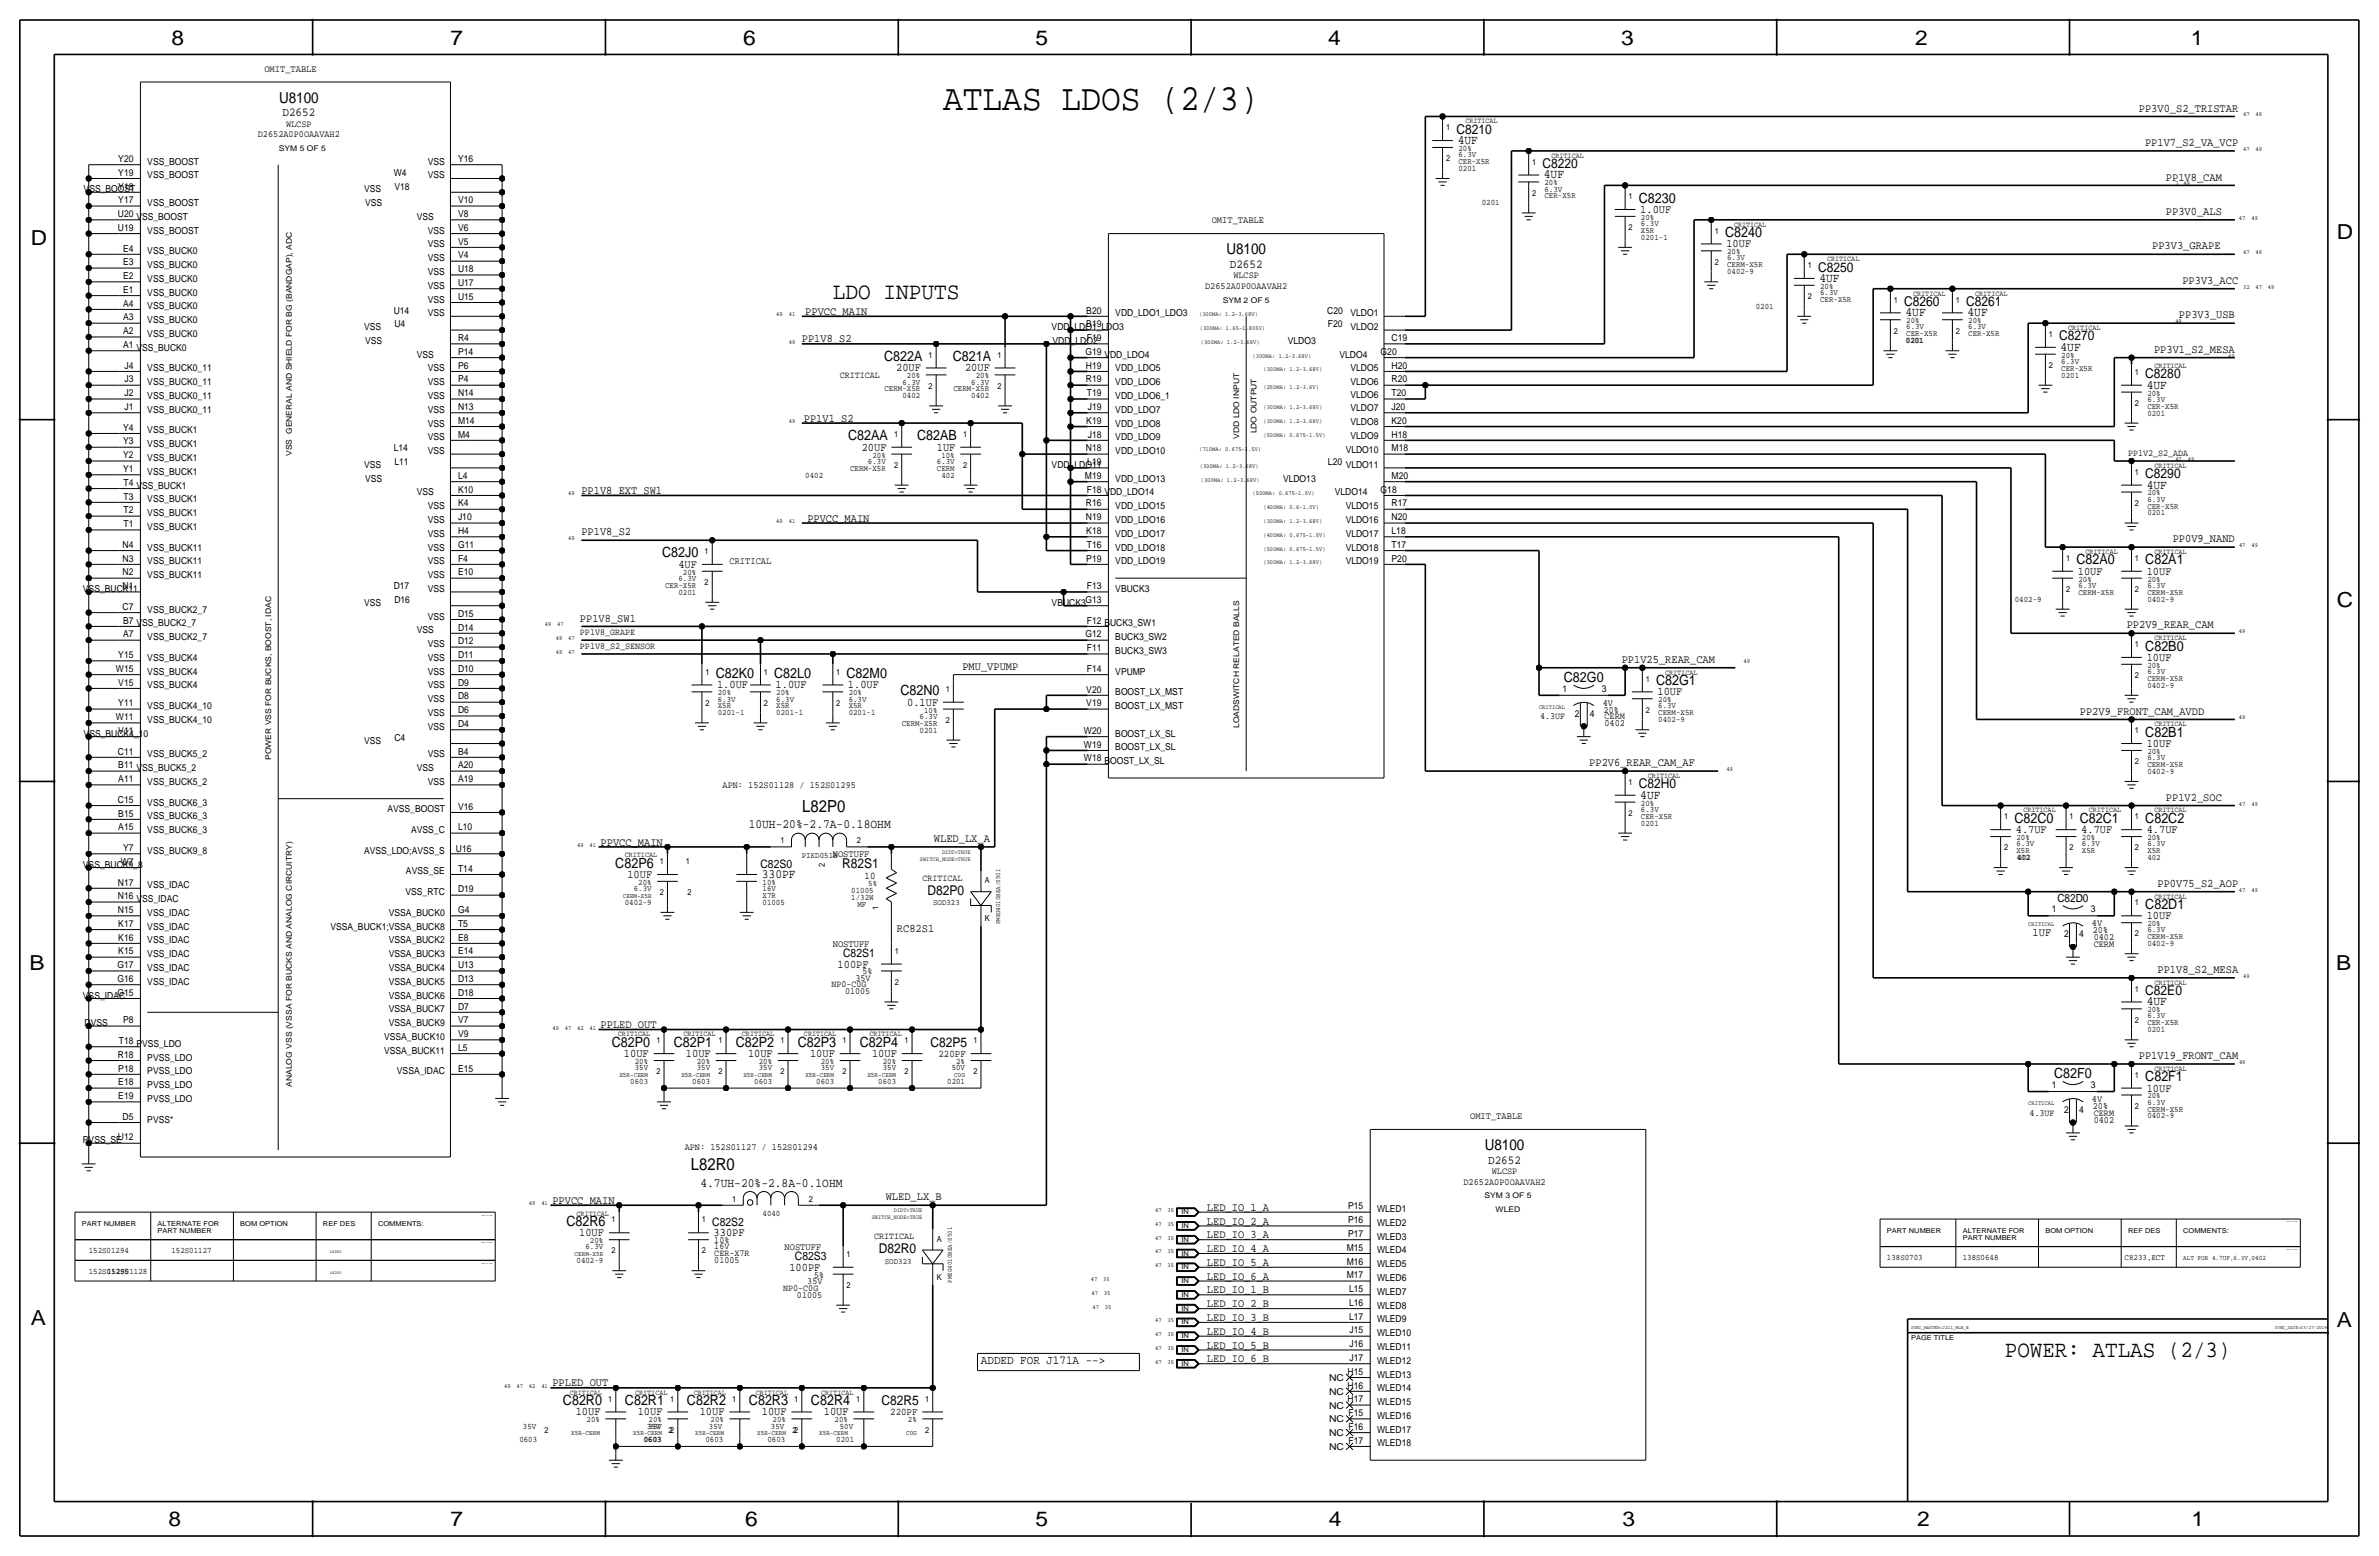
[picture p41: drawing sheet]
<svg xmlns="http://www.w3.org/2000/svg" width="877mm" height="574mm" viewBox="0 0 877 574" stroke-linecap="round" stroke-linejoin="round" font-family="sans-serif">
<defs><g id="words">
<text font-size="13.6" x="347.7" y="40.4">ATLAS LDOS (2/3)</text>
<text font-size="8.7" x="307" y="110.2">LDO INPUTS</text>
<text font-size="8.6" x="739.1" y="500.1">POWER: ATLAS (2/3)</text>
<g font-size="7.6">
<text x="63.2" y="16.5">8</text>
<text x="166.1" y="16.5">7</text>
<text x="274" y="16.5">6</text>
<text x="381.7" y="16.5">5</text>
<text x="489.7" y="16.5">4</text>
<text x="597.6" y="16.5">3</text>
<text x="706.1" y="16.5">2</text>
<text x="807.7" y="16.5">1</text>
<text x="861.5" y="88.1">D</text>
<text x="11.4" y="90.4">D</text>
<text x="861.5" y="223.8">C</text>
<text x="10.9" y="357.6">B</text>
<text x="861.3" y="357.4">B</text>
<text x="11.4" y="488.4">A</text>
<text x="861.5" y="489.2">A</text>
<text x="62.2" y="562.6">8</text>
<text x="166.1" y="562.6">7</text>
<text x="274.8" y="562.6">6</text>
<text x="381.7" y="562.6">5</text>
<text x="489.9" y="562.6">4</text>
<text x="598.1" y="562.6">3</text>
<text x="706.8" y="562.6">2</text>
<text x="807.9" y="562.6">1</text>
</g>
<g font-size="6.2">
<text x="295.8" y="299.2">L82P0</text>
<text x="254.7" y="431.3">L82R0</text>
</g>
<g font-size="5.6">
<text x="102.9" y="37.8">U8100</text>
<text x="452.1" y="93.7">U8100</text>
<text x="547.4" y="423.9">U8100</text>
</g>
<g font-size="5.2">
<text x="604.2" y="74.7">C8230</text>
<text x="636" y="87.4">C8240</text>
<text x="325.9" y="133.1">C822A</text>
<text x="351.3" y="133.1">C821A</text>
<text x="312.7" y="162.3">C82AA</text>
<text x="338.1" y="162.3">C82AB</text>
<text x="244.1" y="205.5">C82J0</text>
<text x="765.5" y="208">C82A0</text>
<text x="790.9" y="208">C82A1</text>
<text x="790.9" y="239.8">C82B0</text>
<text x="263.9" y="249.9">C82K0</text>
<text x="285.4" y="249.9">C82L0</text>
<text x="312.1" y="249.9">C82M0</text>
<text x="576.6" y="251.2">C82G0</text>
<text x="332" y="256.3">C82N0</text>
<text x="610.6" y="252.5">C82G1</text>
<text x="790.9" y="271.5">C82B1</text>
<text x="742.6" y="303.3">C82C0</text>
<text x="766.8" y="303.3">C82C1</text>
<text x="790.9" y="303.3">C82C2</text>
<text x="226.9" y="319.8">C82P6</text>
<text x="790.9" y="335">C82D1</text>
<text x="225.6" y="385.8">C82P0</text>
<text x="248.4" y="385.8">C82P1</text>
<text x="271.3" y="385.8">C82P2</text>
<text x="294.2" y="385.8">C82P3</text>
<text x="317" y="385.8">C82P4</text>
<text x="757.3" y="397.3">C82F0</text>
<text x="790.9" y="398.5">C82F1</text>
<text x="208.8" y="451.9">C82R6</text>
<text x="207.5" y="517.9">C82R0</text>
<text x="230.4" y="517.9">C82R1</text>
<text x="253.3" y="517.9">C82R2</text>
<text x="276.1" y="517.9">C82R3</text>
<text x="299" y="517.9">C82R4</text>
</g>
<g font-size="5">
<text x="536.9" y="49.3">C8210</text>
<text x="568.7" y="62">C8220</text>
<text x="670.3" y="100.1">C8250</text>
<text x="702" y="112.8">C8260</text>
<text x="724.9" y="112.8">C8261</text>
<text x="759.2" y="125.5">C8270</text>
<text x="790.9" y="139.4">C8280</text>
<text x="790.9" y="176.3">C8290</text>
<text x="604.2" y="290.6">C82H0</text>
<text x="310.4" y="319.8">R82S1</text>
<text x="341.9" y="329.9">D82P0</text>
<text x="790.9" y="366.8">C82E0</text>
<text x="343" y="385.8">C82P5</text>
<text x="324" y="462">D82R0</text>
<text x="325" y="517.9">C82R5</text>
</g>
<g font-size="4.7">
<text x="537.4" y="53.1">4UF</text>
<text x="569.2" y="65.8">4UF</text>
<text x="670.8" y="103.9">4UF</text>
<text x="702.5" y="116.6">4UF</text>
<text x="725.4" y="116.6">4UF</text>
<text x="759.7" y="129.3">4UF</text>
<text x="791.4" y="143.3">4UF</text>
<text x="791.4" y="180.1">4UF</text>
<text x="604.7" y="294.4">4UF</text>
<text x="276" y="305.3">10UH-20%-2.7A-0.18OHM</text>
<text x="280.9" y="323.6">330PF</text>
<text x="791.4" y="370.6">4UF</text>
<text x="258.2" y="437.4">4.7UH-20%-2.8A-0.1OHM</text>
</g>
<g font-size="4.5">
<text x="104.2" y="42.9">D2652</text>
<text x="453.4" y="98.8">D2652</text>
<text x="548.6" y="429">D2652</text>
<text x="361.6" y="502.7">ADDED FOR J171A --&gt;</text>
</g>
<g font-size="4.3">
<text x="788.5" y="41.1">PP3V0_S2_TRISTAR</text>
<text x="790.8" y="53.8">PP1V7_S2_VA_VCP</text>
<text x="798.5" y="66.5">PP1V8_CAM</text>
<text x="604.7" y="78.5">1.0UF</text>
<text x="798.5" y="79.2">PP3V0_ALS</text>
<text x="636.5" y="91.2">10UF</text>
<text x="793.5" y="91.9">PP3V3_GRAPE</text>
<text x="804.6" y="104.6">PP3V3_ACC</text>
<text x="296.9" y="116.1">PPVCC_MAIN</text>
<text x="803.3" y="117.3">PP3V3_USB</text>
<text x="295.6" y="126.2">PP1V8_S2</text>
<text x="794.1" y="130">PP3V1_S2_MESA</text>
<text x="330.4" y="136.9">20UF</text>
<text x="355.8" y="136.9">20UF</text>
<text x="296.4" y="155.4">PP1V1_S2</text>
<text x="317.7" y="166.1">20UF</text>
<text x="345.4" y="166.1">1UF</text>
<text x="214.3" y="182.1">PP1V8_EXT_SW1</text>
<text x="214.3" y="197.4">PP1V8_S2</text>
<text x="297.6" y="192.3">PPVCC_MAIN</text>
<text x="801" y="199.9">PP0V9_NAND</text>
<text x="250.1" y="209.3">4UF</text>
<text x="766" y="211.8">10UF</text>
<text x="791.4" y="211.8">10UF</text>
<text x="213.8" y="229.1">PP1V8_SW1</text>
<text x="784.1" y="231.6">PP2V9_REAR_CAM</text>
<text x="597.9" y="244.3">PP1V25_REAR_CAM</text>
<text x="791.4" y="243.6">10UF</text>
<text x="354.8" y="246.9">PMU_VPUMP</text>
<text x="264.4" y="253.7">1.0UF</text>
<text x="286" y="253.7">1.0UF</text>
<text x="312.6" y="253.7">1.0UF</text>
<text x="611.1" y="256.3">10UF</text>
<text x="334.4" y="260.1">0.1UF</text>
<text x="766.8" y="263.4">PP2V9_FRONT_CAM_AVDD</text>
<text x="791.4" y="275.3">10UF</text>
<text x="585.9" y="282.4">PP2V6_REAR_CAM_AF</text>
<text x="798.5" y="295.1">PP1V2_SOC</text>
<text x="221.4" y="311.7">PPVCC_MAIN</text>
<text x="344.3" y="310.4">WLED_LX_A</text>
<text x="743.2" y="307.1">4.7UF</text>
<text x="767.3" y="307.1">4.7UF</text>
<text x="791.4" y="307.1">4.7UF</text>
<text x="231.3" y="323.6">10UF</text>
<text x="280.4" y="319.8">C82S0</text>
<text x="795.4" y="326.9">PP0V75_S2_AOP</text>
<text x="791.4" y="338.8">10UF</text>
<text x="330.7" y="343.4">RC82S1</text>
<text x="749.4" y="345.2">1UF</text>
<text x="310.8" y="352.8">C82S1</text>
<text x="308.8" y="356.6">100PF</text>
<text x="795.4" y="358.6">PP1V8_S2_MESA</text>
<text x="221.4" y="379">PPLED_OUT</text>
<text x="230" y="389.6">10UF</text>
<text x="252.9" y="389.6">10UF</text>
<text x="275.8" y="389.6">10UF</text>
<text x="298.6" y="389.6">10UF</text>
<text x="321.5" y="389.6">10UF</text>
<text x="788.5" y="390.4">PP1V19_FRONT_CAM</text>
<text x="791.4" y="402.3">10UF</text>
<text x="203.7" y="443.7">PPVCC_MAIN</text>
<text x="326.5" y="442.5">WLED_LX_B</text>
<text x="445" y="446.3">LED_IO_1_A</text>
<text x="213.5" y="455.7">10UF</text>
<text x="262.6" y="451.9">C82S2</text>
<text x="263.1" y="455.7">330PF</text>
<text x="445" y="451.4">LED_IO_2_A</text>
<text x="445" y="456.4">LED_IO_3_A</text>
<text x="445" y="461.5">LED_IO_4_A</text>
<text x="293.1" y="464.6">C82S3</text>
<text x="445" y="466.6">LED_IO_5_A</text>
<text x="291" y="468.4">100PF</text>
<text x="445" y="471.7">LED_IO_6_A</text>
<text x="445" y="476.8">LED_IO_1_B</text>
<text x="445" y="481.8">LED_IO_2_B</text>
<text x="445" y="486.9">LED_IO_3_B</text>
<text x="445" y="492">LED_IO_4_B</text>
<text x="445" y="497.1">LED_IO_5_B</text>
<text x="445" y="502.2">LED_IO_6_B</text>
<text x="203.7" y="511">PPLED_OUT</text>
<text x="212.3" y="521.7">10UF</text>
<text x="235.1" y="521.7">10UF</text>
<text x="258" y="521.7">10UF</text>
<text x="280.8" y="521.7">10UF</text>
<text x="303.7" y="521.7">10UF</text>
</g>
<text font-size="4.1" x="758.5" y="332.5">C82D0</text>
<g font-size="3.8">
<text x="318.7" y="323.8">10</text>
<text x="346" y="389.6">220PF</text>
<text x="328.2" y="521.7">220PF</text>
</g>
<g font-size="3.6">
<text x="97.5" y="26.4">OMIT_TABLE</text>
<text x="446.7" y="82.3">OMIT_TABLE</text>
<text x="268.9" y="208">CRITICAL</text>
<text x="307" y="316">NOSTUFF</text>
<text x="307" y="349">NOSTUFF</text>
<text x="542" y="412.5">OMIT_TABLE</text>
<text x="289.3" y="460.8">NOSTUFF</text>
</g>
<g font-size="3.5">
<text x="105.5" y="46.7">WLCSP</text>
<text x="95.1" y="50.5">D2652A0P0OAAVAH2</text>
<text x="43.6" y="59.7">Y20</text>
<text x="168.9" y="59.7">Y16</text>
<text x="43.6" y="64.8">Y19</text>
<text x="54.3" y="65.8">VSS_BOOST</text>
<text x="54.3" y="60.7">VSS_BOOST</text>
<text x="145.1" y="64.8">W4</text>
<text x="157.7" y="65.8">VSS</text>
<text x="157.7" y="60.7">VSS</text>
<text x="30.8" y="70.9">VSS_BOOST</text>
<text x="43.6" y="69.9">Y18</text>
<text x="134.3" y="70.9">VSS</text>
<text x="145.4" y="69.9">V18</text>
<text x="43.6" y="74.9">Y17</text>
<text x="54.3" y="75.9">VSS_BOOST</text>
<text x="134.6" y="75.9">VSS</text>
<text x="168.9" y="74.9">V10</text>
<text x="43.4" y="80">U20</text>
<text x="50.3" y="81">VSS_BOOST</text>
<text x="153.7" y="81">VSS</text>
<text x="168.9" y="80">V8</text>
<text x="43.4" y="85.1">U19</text>
<text x="54.3" y="86.1">VSS_BOOST</text>
<text x="157.7" y="86.1">VSS</text>
<text x="168.9" y="85.1">V6</text>
<text x="45.4" y="92.7">E4</text>
<text x="54.3" y="93.7">VSS_BUCK0</text>
<text x="157.7" y="91.2">VSS</text>
<text x="168.9" y="95.3">V4</text>
<text x="168.9" y="90.2">V5</text>
<text x="45.4" y="97.8">E3</text>
<text x="54.3" y="98.8">VSS_BUCK0</text>
<text x="157.7" y="101.3">VSS</text>
<text x="157.7" y="96.3">VSS</text>
<text x="168.9" y="100.3">U18</text>
<text x="45.4" y="108">E1</text>
<text x="45.4" y="102.9">E2</text>
<text x="54.3" y="103.9">VSS_BUCK0</text>
<text x="157.7" y="106.4">VSS</text>
<text x="168.9" y="105.4">U17</text>
<text x="444.3" y="106.4">D2652A0P0OAAVAH2</text>
<text x="454.7" y="102.6">WLCSP</text>
<text x="45.4" y="113">A4</text>
<text x="54.3" y="109">VSS_BUCK0</text>
<text x="157.7" y="111.5">VSS</text>
<text x="168.9" y="110.5">U15</text>
<text x="45.4" y="118.1">A3</text>
<text x="54.3" y="114">VSS_BUCK0</text>
<text x="54.3" y="119.1">VSS_BUCK0</text>
<text x="145.1" y="115.6">U14</text>
<text x="157.7" y="116.6">VSS</text>
<text x="400.5" y="115.6">B20</text>
<text x="411.2" y="116.6">VDD_LDO1_LDO3</text>
<text x="489.3" y="115.6">C20</text>
<text x="497.9" y="116.6">VLDO1</text>
<text x="45.4" y="123.2">A2</text>
<text x="54.3" y="124.2">VSS_BUCK0</text>
<text x="134.3" y="121.7">VSS</text>
<text x="145.4" y="120.7">U4</text>
<text x="168.9" y="125.7">R4</text>
<text x="387.7" y="121.7">VDD_LDO1_LDO3</text>
<text x="400.5" y="120.7">B19</text>
<text x="400.7" y="125.7">F19</text>
<text x="489.6" y="120.7">F20</text>
<text x="497.9" y="121.7">VLDO2</text>
<text x="513" y="125.7">C19</text>
<text x="45.4" y="128.3">A1</text>
<text x="50.3" y="129.3">VSS_BUCK0</text>
<text x="134.6" y="126.7">VSS</text>
<text x="153.7" y="131.8">VSS</text>
<text x="168.9" y="130.8">P14</text>
<text x="388.1" y="126.7">VDD_LDO2</text>
<text x="400.1" y="130.8">G19</text>
<text x="407.1" y="131.8">VDD_LDO4</text>
<text x="474.8" y="126.7">VLDO3</text>
<text x="493.8" y="131.8">VLDO4</text>
<text x="509" y="130.8">G20</text>
<text x="45.9" y="135.9">J4</text>
<text x="54.3" y="136.9">VSS_BUCK0_11</text>
<text x="157.7" y="136.9">VSS</text>
<text x="168.9" y="135.9">P6</text>
<text x="400.3" y="135.9">H19</text>
<text x="411.2" y="136.9">VDD_LDO5</text>
<text x="497.9" y="136.9">VLDO5</text>
<text x="513" y="135.9">H20</text>
<text x="45.9" y="141">J3</text>
<text x="54.3" y="142">VSS_BUCK0_11</text>
<text x="157.7" y="142">VSS</text>
<text x="168.9" y="141">P4</text>
<text x="309.6" y="139.4">CRITICAL</text>
<text x="400.3" y="141">R19</text>
<text x="411.2" y="142">VDD_LDO6</text>
<text x="497.9" y="142">VLDO6</text>
<text x="513" y="141">R20</text>
<text x="45.9" y="146.1">J2</text>
<text x="54.3" y="147.1">VSS_BUCK0_11</text>
<text x="157.7" y="147.1">VSS</text>
<text x="168.9" y="146.1">N14</text>
<text x="400.7" y="146.1">T19</text>
<text x="411.2" y="147.1">VDD_LDO6_1</text>
<text x="497.9" y="146.6">VLDO6</text>
<text x="513" y="146.1">T20</text>
<text x="45.9" y="151.1">J1</text>
<text x="54.3" y="152.1">VSS_BUCK0_11</text>
<text x="157.7" y="152.1">VSS</text>
<text x="168.9" y="151.1">N13</text>
<text x="401" y="151.1">J19</text>
<text x="411.2" y="152.1">VDD_LDO7</text>
<text x="497.9" y="151.6">VLDO7</text>
<text x="513" y="151.1">J20</text>
<text x="45.4" y="158.8">Y4</text>
<text x="54.3" y="159.8">VSS_BUCK1</text>
<text x="157.7" y="157.2">VSS</text>
<text x="168.9" y="161.3">M4</text>
<text x="168.9" y="156.2">M14</text>
<text x="400.5" y="156.2">K19</text>
<text x="401" y="161.3">J18</text>
<text x="411.2" y="157.2">VDD_LDO8</text>
<text x="497.9" y="161.8">VLDO9</text>
<text x="497.9" y="156.7">VLDO8</text>
<text x="513" y="161.3">H18</text>
<text x="513" y="156.2">K20</text>
<text x="45.4" y="163.8">Y3</text>
<text x="54.3" y="164.8">VSS_BUCK1</text>
<text x="145.1" y="166.4">L14</text>
<text x="157.7" y="167.4">VSS</text>
<text x="157.7" y="162.3">VSS</text>
<text x="400.3" y="166.4">N18</text>
<text x="411.2" y="162.3">VDD_LDO9</text>
<text x="411.2" y="167.4">VDD_LDO10</text>
<text x="496.1" y="166.9">VLDO10</text>
<text x="513" y="166.4">M18</text>
<text x="45.4" y="174">Y1</text>
<text x="45.4" y="168.9">Y2</text>
<text x="54.3" y="169.9">VSS_BUCK1</text>
<text x="134.3" y="172.5">VSS</text>
<text x="145.4" y="171.5">L11</text>
<text x="387.7" y="172.5">VDD_LDO11</text>
<text x="400.8" y="171.5">L19</text>
<text x="489.6" y="171.5">L20</text>
<text x="496.1" y="172.5">VLDO11</text>
<text x="784.6" y="168.1">PP1V2_S2_ADA</text>
<text x="45.5" y="179.1">T4</text>
<text x="54.3" y="175">VSS_BUCK1</text>
<text x="134.6" y="177.5">VSS</text>
<text x="168.9" y="176.5">L4</text>
<text x="400" y="176.5">M19</text>
<text x="411.2" y="177.5">VDD_LDO13</text>
<text x="473" y="177.5">VLDO13</text>
<text x="513" y="176.5">M20</text>
<text x="45.5" y="184.2">T3</text>
<text x="50.3" y="180.1">VSS_BUCK1</text>
<text x="54.3" y="185.2">VSS_BUCK1</text>
<text x="153.7" y="182.6">VSS</text>
<text x="168.9" y="181.6">K10</text>
<text x="400.7" y="181.6">F18</text>
<text x="407.1" y="182.6">VDD_LDO14</text>
<text x="492.1" y="182.6">VLDO14</text>
<text x="509" y="181.6">G18</text>
<text x="45.5" y="189.2">T2</text>
<text x="54.3" y="190.2">VSS_BUCK1</text>
<text x="157.7" y="187.7">VSS</text>
<text x="168.9" y="191.8">J10</text>
<text x="168.9" y="186.7">K4</text>
<text x="400.3" y="191.8">N19</text>
<text x="400.3" y="186.7">R16</text>
<text x="411.2" y="187.7">VDD_LDO15</text>
<text x="496.1" y="187.7">VLDO15</text>
<text x="513" y="191.8">N20</text>
<text x="513" y="186.7">R17</text>
<text x="45.5" y="194.3">T1</text>
<text x="54.3" y="195.3">VSS_BUCK1</text>
<text x="157.7" y="197.9">VSS</text>
<text x="157.7" y="192.8">VSS</text>
<text x="168.9" y="196.9">H4</text>
<text x="400.5" y="196.9">K18</text>
<text x="411.2" y="197.9">VDD_LDO17</text>
<text x="411.2" y="192.8">VDD_LDO16</text>
<text x="496.1" y="192.8">VLDO16</text>
<text x="496.1" y="197.9">VLDO17</text>
<text x="513" y="196.9">L18</text>
<text x="45.2" y="201.9">N4</text>
<text x="54.3" y="202.9">VSS_BUCK11</text>
<text x="157.7" y="202.9">VSS</text>
<text x="168.9" y="201.9">G11</text>
<text x="400.7" y="201.9">T16</text>
<text x="411.2" y="202.9">VDD_LDO18</text>
<text x="496.1" y="202.9">VLDO18</text>
<text x="513" y="201.9">T17</text>
<text x="45.2" y="207">N3</text>
<text x="54.3" y="208">VSS_BUCK11</text>
<text x="157.7" y="208">VSS</text>
<text x="168.9" y="207">F4</text>
<text x="400.5" y="207">P19</text>
<text x="411.2" y="208">VDD_LDO19</text>
<text x="496.1" y="208">VLDO19</text>
<text x="513" y="207">P20</text>
<text x="45.2" y="212.1">N2</text>
<text x="54.3" y="213.1">VSS_BUCK11</text>
<text x="157.7" y="213.1">VSS</text>
<text x="168.9" y="212.1">E10</text>
<text x="30.6" y="218.2">VSS_BUCK11</text>
<text x="45.2" y="217.2">N1</text>
<text x="145.1" y="217.2">D17</text>
<text x="157.7" y="218.2">VSS</text>
<text x="400.7" y="217.2">F13</text>
<text x="411.2" y="218.2">VBUCK3</text>
<text x="45.2" y="224.8">C7</text>
<text x="54.3" y="225.8">VSS_BUCK2_7</text>
<text x="134.3" y="223.3">VSS</text>
<text x="145.4" y="222.3">D16</text>
<text x="168.9" y="227.3">D15</text>
<text x="387.7" y="223.3">VBUCK3</text>
<text x="400.1" y="222.3">G13</text>
<text x="45.4" y="229.9">B7</text>
<text x="50.3" y="230.9">VSS_BUCK2_7</text>
<text x="153.7" y="233.4">VSS</text>
<text x="157.7" y="228.3">VSS</text>
<text x="168.9" y="232.4">D14</text>
<text x="400.7" y="229.9">F12</text>
<text x="407.1" y="230.9">BUCK3_SW1</text>
<text x="45.4" y="235">A7</text>
<text x="54.3" y="236">VSS_BUCK2_7</text>
<text x="157.7" y="238.5">VSS</text>
<text x="168.9" y="237.5">D12</text>
<text x="213.8" y="239.3">PP1V8_S2_SENSOR</text>
<text x="213.8" y="234.2">PP1V8_GRAPE</text>
<text x="400.1" y="235">G12</text>
<text x="411.2" y="236">BUCK3_SW2</text>
<text x="43.6" y="242.6">Y15</text>
<text x="54.3" y="243.6">VSS_BUCK4</text>
<text x="157.7" y="243.6">VSS</text>
<text x="168.9" y="242.6">D11</text>
<text x="400.7" y="240">F11</text>
<text x="411.2" y="241">BUCK3_SW3</text>
<text x="42.7" y="247.7">W15</text>
<text x="54.3" y="248.7">VSS_BUCK4</text>
<text x="157.7" y="248.7">VSS</text>
<text x="168.9" y="247.7">D10</text>
<text x="400.7" y="247.7">F14</text>
<text x="411.2" y="248.7">VPUMP</text>
<text x="43.6" y="252.7">V15</text>
<text x="54.3" y="253.7">VSS_BUCK4</text>
<text x="157.7" y="253.7">VSS</text>
<text x="168.9" y="257.8">D8</text>
<text x="168.9" y="252.7">D9</text>
<text x="400.5" y="255.3">V20</text>
<text x="411.2" y="256.3">BOOST_LX_MST</text>
<text x="576" y="255">1</text>
<text x="590.5" y="255">3</text>
<text x="43.6" y="260.4">Y11</text>
<text x="54.3" y="261.4">VSS_BUCK4_10</text>
<text x="157.7" y="263.9">VSS</text>
<text x="157.7" y="258.8">VSS</text>
<text x="168.9" y="262.9">D6</text>
<text x="400.5" y="260.4">V19</text>
<text x="411.2" y="261.4">BOOST_LX_MST</text>
<text x="590.9" y="260.1">4V</text>
<text x="591.2" y="262.6">20%</text>
<text x="42.7" y="265.4">W11</text>
<text x="54.3" y="266.4">VSS_BUCK4_10</text>
<text x="157.7" y="269">VSS</text>
<text x="168.9" y="268">D4</text>
<text x="567.8" y="265.2">4.3UF</text>
<text x="580.6" y="264.2">2</text>
<text x="586.2" y="264.2">4</text>
<text x="591.5" y="265.2">CERM</text>
<text x="591.5" y="267.7">0402</text>
<text x="30.8" y="271.5">VSS_BUCK4_10</text>
<text x="43.6" y="270.5">V11</text>
<text x="134.3" y="274.1">VSS</text>
<text x="145.4" y="273.1">C4</text>
<text x="399.6" y="275.6">W19</text>
<text x="399.6" y="270.5">W20</text>
<text x="411.2" y="271.5">BOOST_LX_SL</text>
<text x="43.4" y="278.1">C11</text>
<text x="54.3" y="279.1">VSS_BUCK5_2</text>
<text x="157.7" y="279.1">VSS</text>
<text x="168.9" y="278.1">B4</text>
<text x="399.6" y="280.7">W18</text>
<text x="407.1" y="281.7">BOOST_LX_SL</text>
<text x="411.2" y="276.6">BOOST_LX_SL</text>
<text x="43.6" y="283.2">B11</text>
<text x="50.3" y="284.2">VSS_BUCK5_2</text>
<text x="153.7" y="284.2">VSS</text>
<text x="168.9" y="283.2">A20</text>
<text x="43.6" y="288.3">A11</text>
<text x="54.3" y="289.3">VSS_BUCK5_2</text>
<text x="157.7" y="289.3">VSS</text>
<text x="168.9" y="288.3">A19</text>
<text x="266.4" y="290.6">APN: 152S01128 / 152S01295</text>
<text x="43.4" y="295.9">C15</text>
<text x="54.3" y="296.9">VSS_BUCK6_3</text>
<text x="142.8" y="299.5">AVSS_BOOST</text>
<text x="168.9" y="298.5">V16</text>
<text x="43.6" y="301">B15</text>
<text x="54.3" y="302">VSS_BUCK6_3</text>
<text x="43.6" y="306.1">A15</text>
<text x="54.3" y="307.1">VSS_BUCK6_3</text>
<text x="151.6" y="307.1">AVSS_C</text>
<text x="168.9" y="306.1">L10</text>
<text x="45.4" y="313.7">Y7</text>
<text x="54.3" y="314.7">VSS_BUCK9_8</text>
<text x="134.3" y="314.7">AVSS_LDO;AVSS_S</text>
<text x="168.1" y="314.2">U16</text>
<text x="30.6" y="319.8">VSS_BUCK9_8</text>
<text x="44.5" y="318.8">W7</text>
<text x="149.7" y="322.3">AVSS_SE</text>
<text x="168.9" y="321.3">T14</text>
<text x="43.4" y="326.4">N17</text>
<text x="54.3" y="327.4">VSS_IDAC</text>
<text x="149.5" y="329.9">VSS_RTC</text>
<text x="168.9" y="328.9">D19</text>
<text x="340.1" y="324.7">CRITICAL</text>
<text x="43.4" y="331.5">N16</text>
<text x="50.3" y="332.5">VSS_IDAC</text>
<text x="43.4" y="336.6">N15</text>
<text x="43.6" y="341.6">K17</text>
<text x="54.3" y="337.6">VSS_IDAC</text>
<text x="143.4" y="337.6">VSSA_BUCK0</text>
<text x="168.9" y="341.6">T5</text>
<text x="168.9" y="336.6">G4</text>
<text x="756.4" y="336.3">1</text>
<text x="770.8" y="336.3">3</text>
<text x="771.2" y="341.4">4V</text>
<text x="43.6" y="346.7">K16</text>
<text x="54.3" y="347.7">VSS_IDAC</text>
<text x="54.3" y="342.6">VSS_IDAC</text>
<text x="121.8" y="342.6">VSSA_BUCK1;VSSA_BUCK8</text>
<text x="143.4" y="347.7">VSSA_BUCK2</text>
<text x="168.9" y="346.7">E8</text>
<text x="761" y="345.4">2</text>
<text x="766.5" y="345.4">4</text>
<text x="771.6" y="343.9">20%</text>
<text x="771.9" y="346.5">0402</text>
<text x="43.6" y="351.8">K15</text>
<text x="54.3" y="352.8">VSS_IDAC</text>
<text x="143.4" y="352.8">VSSA_BUCK3</text>
<text x="168.9" y="351.8">E14</text>
<text x="771.9" y="349">CERM</text>
<text x="43.3" y="356.9">G17</text>
<text x="54.3" y="357.9">VSS_IDAC</text>
<text x="143.4" y="357.9">VSSA_BUCK4</text>
<text x="168.9" y="356.9">U13</text>
<text x="318" y="359.2">5%</text>
<text x="43.3" y="362">G16</text>
<text x="54.3" y="363">VSS_IDAC</text>
<text x="143.4" y="363">VSSA_BUCK5</text>
<text x="168.9" y="362">D13</text>
<text x="306.5" y="364">NP0-C0G</text>
<text x="315.4" y="361.4">35V</text>
<text x="30.6" y="368">VSS_IDAC</text>
<text x="43.3" y="367">G15</text>
<text x="143.4" y="368">VSSA_BUCK6</text>
<text x="168.9" y="367">D18</text>
<text x="311.6" y="366.5">01005</text>
<text x="45.4" y="377.2">P8</text>
<text x="143.4" y="373.1">VSSA_BUCK7</text>
<text x="168.9" y="377.2">V7</text>
<text x="168.9" y="372.1">D7</text>
<text x="31.2" y="378.2">DVSS</text>
<text x="141.6" y="383.3">VSSA_BUCK10</text>
<text x="143.4" y="378.2">VSSA_BUCK9</text>
<text x="168.9" y="382.3">V9</text>
<text x="43.4" y="389.9">R18</text>
<text x="43.8" y="384.8">T18</text>
<text x="50.3" y="385.8">PVSS_LDO</text>
<text x="141.6" y="388.4">VSSA_BUCK11</text>
<text x="168.9" y="387.4">L5</text>
<text x="43.6" y="395">P18</text>
<text x="54.3" y="390.9">PVSS_LDO</text>
<text x="54.3" y="396">PVSS_LDO</text>
<text x="146.3" y="396">VSSA_IDAC</text>
<text x="168.9" y="395">E15</text>
<text x="43.6" y="400.1">E18</text>
<text x="54.3" y="401.1">PVSS_LDO</text>
<text x="756.4" y="401.1">1</text>
<text x="770.8" y="401.1">3</text>
<text x="43.6" y="405.1">E19</text>
<text x="54.3" y="406.1">PVSS_LDO</text>
<text x="771.2" y="406.1">4V</text>
<text x="45.2" y="412.8">D5</text>
<text x="54.3" y="413.8">PVSS*</text>
<text x="748.2" y="411.2">4.3UF</text>
<text x="761" y="410.2">2</text>
<text x="766.5" y="410.2">4</text>
<text x="771.6" y="408.7">20%</text>
<text x="771.9" y="411.2">CERM</text>
<text x="771.9" y="413.8">0402</text>
<text x="30.6" y="421.4">PVSS_SE</text>
<text x="43.4" y="420.4">U12</text>
<text x="252.4" y="423.9">APN: 152S01127 / 152S01294</text>
<text x="539.6" y="436.6">D2652A0P0OAAVAH2</text>
<text x="550" y="432.8">WLCSP</text>
<text x="497" y="445.8">P15</text>
<text x="507.7" y="446.8">WLED1</text>
<text x="497" y="455.9">P17</text>
<text x="497" y="450.9">P16</text>
<text x="507.7" y="451.9">WLED2</text>
<text x="263.3" y="458.2">10%</text>
<text x="263.3" y="460.5">16V</text>
<text x="322.3" y="456.7">CRITICAL</text>
<text x="496.5" y="461">M15</text>
<text x="507.7" y="456.9">WLED3</text>
<text x="263.3" y="463">CER-X7R</text>
<text x="263.3" y="465.6">01005</text>
<text x="496.5" y="466.1">M16</text>
<text x="507.7" y="467.1">WLED5</text>
<text x="507.7" y="462">WLED4</text>
<text x="297.6" y="473.2">35V</text>
<text x="300.2" y="470.9">5%</text>
<text x="496.5" y="471.2">M17</text>
<text x="507.7" y="472.2">WLED6</text>
<text x="288.7" y="475.7">NP0-C0G</text>
<text x="293.8" y="478.3">01005</text>
<text x="497.4" y="476.3">L15</text>
<text x="507.7" y="477.3">WLED7</text>
<text x="497.4" y="481.3">L16</text>
<text x="507.7" y="482.3">WLED8</text>
<text x="497.4" y="486.4">L17</text>
<text x="497.5" y="491.5">J15</text>
<text x="507.7" y="487.4">WLED9</text>
<text x="497.5" y="496.6">J16</text>
<text x="507.7" y="492.5">WLED10</text>
<text x="507.7" y="497.6">WLED11</text>
<text x="497.5" y="501.7">J17</text>
<text x="507.7" y="502.7">WLED12</text>
<text x="490" y="509">NC</text>
<text x="496.8" y="506.7">H15</text>
<text x="507.7" y="507.7">WLED13</text>
<text x="490" y="514.1">NC</text>
<text x="496.8" y="511.8">H16</text>
<text x="507.7" y="512.8">WLED14</text>
<text x="490" y="519.2">NC</text>
<text x="496.8" y="516.9">H17</text>
<text x="497.2" y="522">F15</text>
<text x="507.7" y="517.9">WLED15</text>
<text x="490" y="524.3">NC</text>
<text x="497.2" y="527.1">F16</text>
<text x="507.7" y="523">WLED16</text>
<text x="490" y="529.3">NC</text>
<text x="497.2" y="532.1">F17</text>
<text x="507.7" y="528.1">WLED17</text>
<text x="507.7" y="533.1">WLED18</text>
<text x="490" y="534.4">NC</text>
</g>
<g font-size="3.1">
<text x="533.1" y="48">1</text>
<text x="533.1" y="59.4">2</text>
<text x="537.7" y="55.6">20%</text>
<text x="537.7" y="57.9">6.3V</text>
<text x="537.7" y="63">0201</text>
<text x="537.7" y="60.5">CER-X5R</text>
<text x="564.8" y="60.7">1</text>
<text x="569.4" y="70.6">6.3V</text>
<text x="569.4" y="68.3">20%</text>
<text x="546.3" y="75.7">0201</text>
<text x="564.8" y="72.1">2</text>
<text x="569.4" y="73.2">CER-X5R</text>
<text x="600.4" y="73.4">1</text>
<text x="605" y="81">20%</text>
<text x="605" y="83.3">6.3V</text>
<text x="600.4" y="84.8">2</text>
<text x="605" y="88.4">0201-1</text>
<text x="605" y="85.9">X5R</text>
<text x="632.2" y="86.1">1</text>
<text x="636.7" y="93.7">20%</text>
<text x="632.2" y="97.5">2</text>
<text x="636.7" y="98.6">CERM-X5R</text>
<text x="636.7" y="96">6.3V</text>
<text x="636.7" y="101.1">0402-9</text>
<text x="666.4" y="98.8">1</text>
<text x="671" y="106.4">20%</text>
<text x="647.3" y="113.8">0201</text>
<text x="666.4" y="110.2">2</text>
<text x="671" y="111.3">CER-X5R</text>
<text x="671" y="108.7">6.3V</text>
<text x="698.2" y="111.5">1</text>
<text x="721.1" y="111.5">1</text>
<text x="702.8" y="119.1">20%</text>
<text x="725.6" y="119.1">20%</text>
<text x="698.2" y="122.9">2</text>
<text x="702.8" y="124">CER-X5R</text>
<text x="702.8" y="121.4">6.3V</text>
<text x="721.1" y="122.9">2</text>
<text x="725.6" y="124">CER-X5R</text>
<text x="725.6" y="121.4">6.3V</text>
<text x="755.3" y="124.2">1</text>
<text x="342.3" y="131.8">1</text>
<text x="367.7" y="131.8">1</text>
<text x="702.5" y="126.5">0201</text>
<text x="759.9" y="131.8">20%</text>
<text x="755.3" y="135.6">2</text>
<text x="759.9" y="136.7">CER-X5R</text>
<text x="759.9" y="134.1">6.3V</text>
<text x="332.7" y="141.7">6.3V</text>
<text x="334.3" y="139.4">20%</text>
<text x="342.3" y="143.3">2</text>
<text x="358.1" y="141.7">6.3V</text>
<text x="359.7" y="139.4">20%</text>
<text x="367.7" y="143.3">2</text>
<text x="759.9" y="139.2">0201</text>
<text x="787.1" y="138.2">1</text>
<text x="326.1" y="144.3">CERM-X5R</text>
<text x="332.7" y="146.8">0402</text>
<text x="351.5" y="144.3">CERM-X5R</text>
<text x="358.1" y="146.8">0402</text>
<text x="787.1" y="149.6">2</text>
<text x="791.7" y="145.8">20%</text>
<text x="791.7" y="148.1">6.3V</text>
<text x="791.7" y="150.6">CER-X5R</text>
<text x="791.7" y="153.2">0201</text>
<text x="329.6" y="161">1</text>
<text x="355" y="161">1</text>
<text x="313.4" y="173.5">CERM-X5R</text>
<text x="320" y="170.9">6.3V</text>
<text x="321.6" y="168.7">20%</text>
<text x="329.6" y="172.5">2</text>
<text x="345.4" y="173.5">CERM</text>
<text x="345.4" y="170.9">6.3V</text>
<text x="347" y="168.7">10%</text>
<text x="355" y="172.5">2</text>
<text x="296.9" y="176">0402</text>
<text x="347" y="176">402</text>
<text x="787.1" y="175">1</text>
<text x="791.7" y="182.6">20%</text>
<text x="791.7" y="184.9">6.3V</text>
<text x="787.1" y="186.4">2</text>
<text x="791.7" y="187.5">CER-X5R</text>
<text x="791.7" y="190">0201</text>
<text x="259.8" y="204.2">1</text>
<text x="761.7" y="206.8">1</text>
<text x="787.1" y="206.8">1</text>
<text x="250.1" y="214.1">6.3V</text>
<text x="251.8" y="211.8">20%</text>
<text x="259.8" y="215.6">2</text>
<text x="766.3" y="214.4">20%</text>
<text x="791.7" y="214.4">20%</text>
<text x="245.2" y="216.7">CER-X5R</text>
<text x="250.1" y="219.2">0201</text>
<text x="742.8" y="221.7">0402-9</text>
<text x="761.7" y="218.2">2</text>
<text x="766.3" y="216.7">6.3V</text>
<text x="766.3" y="219.2">CERM-X5R</text>
<text x="787.1" y="218.2">2</text>
<text x="791.7" y="219.2">CERM-X5R</text>
<text x="791.7" y="216.7">6.3V</text>
<text x="791.7" y="221.7">0402-9</text>
<text x="787.1" y="238.5">1</text>
<text x="260" y="248.7">1</text>
<text x="281.6" y="248.7">1</text>
<text x="308.3" y="248.7">1</text>
<text x="606.8" y="251.2">1</text>
<text x="787.1" y="249.9">2</text>
<text x="791.7" y="251">CERM-X5R</text>
<text x="791.7" y="246.1">20%</text>
<text x="791.7" y="248.4">6.3V</text>
<text x="264.6" y="256.3">20%</text>
<text x="286.2" y="256.3">20%</text>
<text x="312.9" y="256.3">20%</text>
<text x="348.7" y="255">1</text>
<text x="791.7" y="253.5">0402-9</text>
<text x="260" y="260.1">2</text>
<text x="264.6" y="263.7">0201-1</text>
<text x="264.6" y="258.6">6.3V</text>
<text x="264.6" y="261.1">X5R</text>
<text x="281.6" y="260.1">2</text>
<text x="286.2" y="258.6">6.3V</text>
<text x="286.2" y="261.1">X5R</text>
<text x="286.2" y="263.7">0201-1</text>
<text x="308.3" y="260.1">2</text>
<text x="312.9" y="258.6">6.3V</text>
<text x="312.9" y="261.1">X5R</text>
<text x="312.9" y="263.7">0201-1</text>
<text x="340.7" y="262.6">10%</text>
<text x="606.8" y="262.6">2</text>
<text x="611.3" y="263.7">CERM-X5R</text>
<text x="611.3" y="258.8">20%</text>
<text x="611.3" y="261.1">6.3V</text>
<text x="332.4" y="267.5">CERM-X5R</text>
<text x="339" y="264.9">6.3V</text>
<text x="348.7" y="266.4">2</text>
<text x="611.3" y="266.2">0402-9</text>
<text x="339" y="270">0201</text>
<text x="787.1" y="270.3">1</text>
<text x="787.1" y="281.7">2</text>
<text x="791.7" y="277.9">20%</text>
<text x="791.7" y="280.2">6.3V</text>
<text x="791.7" y="282.7">CERM-X5R</text>
<text x="791.7" y="285.2">0402-9</text>
<text x="600.4" y="289.3">1</text>
<text x="605" y="296.9">20%</text>
<text x="605" y="299.2">6.3V</text>
<text x="600.4" y="300.7">2</text>
<text x="605" y="304.3">0201</text>
<text x="605" y="301.8">CER-X5R</text>
<text x="738.8" y="302">1</text>
<text x="763" y="302">1</text>
<text x="787.1" y="302">1</text>
<text x="287.7" y="310.9">1</text>
<text x="315.9" y="310.9">2</text>
<text x="743.4" y="309.6">20%</text>
<text x="743.4" y="311.9">6.3V</text>
<text x="767.5" y="311.9">6.3V</text>
<text x="767.5" y="309.6">20%</text>
<text x="791.7" y="311.9">6.3V</text>
<text x="791.7" y="309.6">20%</text>
<text x="295.6" y="316.2">PIKD051B</text>
<text x="738.8" y="313.4">2</text>
<text x="743.4" y="314.5">X5R</text>
<text x="743.4" y="317">402</text>
<text x="743.8" y="317">402</text>
<text x="763" y="313.4">2</text>
<text x="767.5" y="314.5">X5R</text>
<text x="787.1" y="313.4">2</text>
<text x="791.7" y="314.5">X5R</text>
<text x="791.7" y="317">402</text>
<text x="243.3" y="318.5">1</text>
<text x="252.8" y="318.5">1</text>
<text x="304.1" y="319.5" transform="rotate(-90 304.1 319.5)">2</text>
<text x="233.6" y="328.4">6.3V</text>
<text x="235.3" y="326.1">20%</text>
<text x="243.3" y="329.9">2</text>
<text x="253.4" y="329.9">2</text>
<text x="281.1" y="328.4">16V</text>
<text x="281.1" y="326.1">10%</text>
<text x="313.8" y="329.2">01005</text>
<text x="320.1" y="326.6">5%</text>
<text x="363.1" y="325.6">A</text>
<text x="230.3" y="333.5">0402-9</text>
<text x="281.1" y="333.5">01005</text>
<text x="281.1" y="331">X7R</text>
<text x="313.8" y="331.7">1/32W</text>
<text x="316.1" y="334.3">MF</text>
<text x="323.8" y="335.3" transform="rotate(-90 323.8 335.3)">1</text>
<text x="344" y="333.8">SOD323</text>
<text x="787.1" y="333.8">1</text>
<text x="363.1" y="339.6">K</text>
<text x="791.7" y="341.4">20%</text>
<text x="787.1" y="345.2">2</text>
<text x="791.7" y="346.2">CERM-X5R</text>
<text x="791.7" y="343.7">6.3V</text>
<text x="329.9" y="351.5">1</text>
<text x="791.7" y="348.7">0402-9</text>
<text x="329.9" y="363">2</text>
<text x="787.1" y="365.5">1</text>
<text x="787.1" y="376.9">2</text>
<text x="791.7" y="375.4">6.3V</text>
<text x="791.7" y="378">CER-X5R</text>
<text x="791.7" y="373.1">20%</text>
<text x="791.7" y="380.5">0201</text>
<text x="242" y="384.6">1</text>
<text x="264.9" y="384.6">1</text>
<text x="287.7" y="384.6">1</text>
<text x="310.6" y="384.6">1</text>
<text x="333.4" y="384.6">1</text>
<text x="358.8" y="384.6">1</text>
<text x="234" y="394.5">35V</text>
<text x="234" y="392.2">20%</text>
<text x="242" y="396">2</text>
<text x="256.9" y="392.2">20%</text>
<text x="256.9" y="394.5">35V</text>
<text x="264.9" y="396">2</text>
<text x="279.7" y="392.2">20%</text>
<text x="279.7" y="394.5">35V</text>
<text x="287.7" y="396">2</text>
<text x="302.6" y="392.2">20%</text>
<text x="302.6" y="394.5">35V</text>
<text x="310.6" y="396">2</text>
<text x="325.5" y="394.5">35V</text>
<text x="325.5" y="392.2">20%</text>
<text x="333.4" y="396">2</text>
<text x="350.9" y="394.5">50V</text>
<text x="352.5" y="392.2">2%</text>
<text x="358.8" y="396">2</text>
<text x="232.4" y="399.5">0603</text>
<text x="255.2" y="399.5">0603</text>
<text x="278.1" y="399.5">0603</text>
<text x="300.9" y="399.5">0603</text>
<text x="323.8" y="399.5">0603</text>
<text x="349.2" y="399.5">0201</text>
<text x="787.1" y="397.3">1</text>
<text x="791.7" y="404.9">20%</text>
<text x="791.7" y="407.2">6.3V</text>
<text x="787.1" y="408.7">2</text>
<text x="791.7" y="409.7">CERM-X5R</text>
<text x="791.7" y="412.2">0402-9</text>
<text x="269.9" y="443">1</text>
<text x="298.1" y="443">2</text>
<text x="281.1" y="448.3">4040</text>
<text x="225.5" y="450.6">1</text>
<text x="258.8" y="450.6">1</text>
<text x="215.9" y="460.5">6.3V</text>
<text x="217.5" y="458.2">20%</text>
<text x="345.3" y="457.7">A</text>
<text x="32.7" y="462">152S01294</text>
<text x="63.2" y="462">152S01127</text>
<text x="212.6" y="465.6">0402-9</text>
<text x="225.5" y="462">2</text>
<text x="258.8" y="462">2</text>
<text x="312.1" y="463.3">1</text>
<text x="326.2" y="465.8">SOD323</text>
<text x="695.7" y="464.6">138S0703</text>
<text x="723.6" y="464.6">138S0648</text>
<text x="783.3" y="464.6">C8233,ECT</text>
<text x="32.7" y="469.6">152S01295</text>
<text x="39.5" y="469.6">15 S01128</text>
<text x="345.3" y="471.7">K</text>
<text x="312.1" y="474.7">2</text>
<text x="224.2" y="516.6">1</text>
<text x="247.1" y="516.6">1</text>
<text x="269.9" y="516.6">1</text>
<text x="292.8" y="516.6">1</text>
<text x="315.7" y="516.6">1</text>
<text x="341.1" y="516.6">1</text>
<text x="192.8" y="526.5">35V</text>
<text x="216.2" y="524.3">20%</text>
<text x="238.5" y="526.5">35V</text>
<text x="239.1" y="526.5">35V</text>
<text x="239.1" y="524.3">20%</text>
<text x="261.3" y="526.5">35V</text>
<text x="262" y="524.3">20%</text>
<text x="284.2" y="526.5">35V</text>
<text x="284.8" y="524.3">20%</text>
<text x="307.7" y="524.3">20%</text>
<text x="309.6" y="526.5">50V</text>
<text x="334.7" y="524.3">2%</text>
<text x="191.5" y="531.6">0603</text>
<text x="200.8" y="528.1">2</text>
<text x="237.2" y="531.6">0603</text>
<text x="246.5" y="528.1">22</text>
<text x="260.1" y="531.6">0603</text>
<text x="282.9" y="531.6">0603</text>
<text x="292.2" y="528.1">22</text>
<text x="308.3" y="531.6">0201</text>
<text x="341.1" y="528.1">2</text>
</g>
<g font-size="2.9">
<text x="102.8" y="55.6">SYM 5 OF 5</text>
<text x="450.8" y="111.5">SYM 2 OF 5</text>
<text x="456.9" y="161.8" transform="rotate(-90 456.9 161.8)">VDD LDO INPUT</text>
<text x="463.2" y="159.8" transform="rotate(-90 463.2 159.8)">LDO OUTPUT</text>
<text x="107.6" y="168.1" transform="rotate(-90 107.6 168.1)">VSS GENERAL AND SHIELD FOR BG (BANDGAP), ADC</text>
<text x="456.9" y="268.4" transform="rotate(-90 456.9 268.4)">LOADSWITCH RELATED BALLS</text>
<text x="100" y="280.1" transform="rotate(-90 100 280.1)">POWER VSS FOR BUCKS, BOOST, IDAC</text>
<text x="107.6" y="400.6" transform="rotate(-90 107.6 400.6)">ANALOG VSS (VSSA FOR BUCKS AND ANALOG CIRCUITRY)</text>
<text x="547.3" y="441.7">SYM 3 OF 5</text>
<text x="551.4" y="446.8">WLED</text>
</g>
<g font-size="2.8">
<text x="540.2" y="45.5">CRITICAL</text>
<text x="572" y="58.2">CRITICAL</text>
<text x="639.3" y="83.6">CRITICAL</text>
<text x="673.6" y="96.3">CRITICAL</text>
<text x="705.3" y="109">CRITICAL</text>
<text x="728.2" y="109">CRITICAL</text>
<text x="762.5" y="121.7">CRITICAL</text>
<text x="794.2" y="135.6">CRITICAL</text>
<text x="794.2" y="172.5">CRITICAL</text>
<text x="768.8" y="204.2">CRITICAL</text>
<text x="794.2" y="204.2">CRITICAL</text>
<text x="794.2" y="236">CRITICAL</text>
<text x="613.9" y="248.7">CRITICAL</text>
<text x="794.2" y="267.7">CRITICAL</text>
<text x="607.5" y="286.8">CRITICAL</text>
<text x="746" y="299.5">CRITICAL</text>
<text x="770.1" y="299.5">CRITICAL</text>
<text x="794.2" y="299.5">CRITICAL</text>
<text x="230.4" y="316">CRITICAL</text>
<text x="794.2" y="331.2">CRITICAL</text>
<text x="794.2" y="363">CRITICAL</text>
<text x="227.8" y="382">CRITICAL</text>
<text x="251.9" y="382">CRITICAL</text>
<text x="273.5" y="382">CRITICAL</text>
<text x="296.4" y="382">CRITICAL</text>
<text x="320.5" y="382">CRITICAL</text>
<text x="794.2" y="394.7">CRITICAL</text>
<text x="212.6" y="448.1">CRITICAL</text>
<text x="210" y="514.1">CRITICAL</text>
<text x="234.2" y="514.1">CRITICAL</text>
<text x="255.8" y="514.1">CRITICAL</text>
<text x="278.6" y="514.1">CRITICAL</text>
<text x="302.7" y="514.1">CRITICAL</text>
</g>
<g font-size="2.5">
<text x="229.6" y="331">CERM-X5R</text>
<text x="228.3" y="397">X5R-CERM</text>
<text x="251.2" y="397">X5R-CERM</text>
<text x="274.1" y="397">X5R-CERM</text>
<text x="296.9" y="397">X5R-CERM</text>
<text x="319.8" y="397">X5R-CERM</text>
<text x="351.8" y="397">C0G</text>
<text x="435.6" y="447.5">IN</text>
<text x="30.2" y="451.9">PART NUMBER</text>
<text x="58.1" y="451.9">ALTERNATE FOR</text>
<text x="58.1" y="454.4">PART NUMBER</text>
<text x="88.6" y="451.9">BOM OPTION</text>
<text x="119.1" y="451.9">REF DES</text>
<text x="139.4" y="451.9">COMMENTS:</text>
<text x="435.6" y="452.6">IN</text>
<text x="695.7" y="454.4">PART NUMBER</text>
<text x="723.6" y="454.4">ALTERNATE FOR</text>
<text x="754.1" y="454.4">BOM OPTION</text>
<text x="784.6" y="454.4">REF DES</text>
<text x="804.9" y="454.4">COMMENTS:</text>
<text x="435.6" y="457.7">IN</text>
<text x="723.6" y="456.9">PART NUMBER</text>
<text x="211.8" y="463">CERM-X5R</text>
<text x="435.6" y="467.9">IN</text>
<text x="435.6" y="462.8">IN</text>
<text x="804.9" y="464.6">ALT FOR 4.7UF,6.3V,0402</text>
<text x="435.6" y="472.9">IN</text>
<text x="435.6" y="478">IN</text>
<text x="435.6" y="483.1">IN</text>
<text x="435.6" y="488.2">IN</text>
<text x="435.6" y="493.3">IN</text>
<text x="704.5" y="493.8">PAGE TITLE</text>
<text x="435.6" y="503.4">IN</text>
<text x="435.6" y="498.3">IN</text>
<text x="210.6" y="529.1">X5R-CERM</text>
<text x="233.4" y="529.1">X5R-CERM</text>
<text x="256.3" y="529.1">X5R-CERM</text>
<text x="279.1" y="529.1">X5R-CERM</text>
<text x="302" y="529.1">X5R-CERM</text>
<text x="334" y="529.1">C0G</text>
</g>
<g font-size="2.4">
<text x="368.7" y="340.8" transform="rotate(-90 368.7 340.8)">PMEG4010BEA/S501</text>
<text x="350.9" y="472.8" transform="rotate(-90 350.9 472.8)">PMEG4010BEA/S501</text>
</g>
<g font-size="2.3">
<text x="827" y="42.9">47</text>
<text x="831.5" y="42.9">49</text>
<text x="827" y="55.6">47</text>
<text x="831.5" y="55.6">49</text>
<text x="802" y="68.3">7</text>
<text x="805" y="68.3">49</text>
<text x="825.4" y="81">47</text>
<text x="830" y="81">49</text>
<text x="827" y="93.7">47</text>
<text x="831.5" y="93.7">49</text>
<text x="827" y="106.4">32</text>
<text x="831.5" y="106.4">47</text>
<text x="836.1" y="106.4">49</text>
<text x="286.2" y="116.6">49</text>
<text x="290.8" y="116.6">41</text>
<text x="442.1" y="116.6">(300MA; 1.2-3.68V)</text>
<text x="802" y="119.1">49</text>
<text x="442.3" y="121.7">(300MA; 1.65-1.805V)</text>
<text x="290.8" y="126.7">49</text>
<text x="442.7" y="126.7">(300MA; 1.2-3.68V)</text>
<text x="461.8" y="131.8">(300MA; 1.2-3.68V)</text>
<text x="821.4" y="131.8">49</text>
<text x="465.8" y="136.9">(300MA; 1.2-3.68V)</text>
<text x="465.8" y="143.3">(250MA; 1.2-3.6V)</text>
<text x="290.8" y="156">49</text>
<text x="465.8" y="150.9">(300MA; 1.2-3.68V)</text>
<text x="465.8" y="156">(300MA; 1.2-3.68V)</text>
<text x="465.8" y="161">(500MA; 0.675-1.5V)</text>
<text x="442.1" y="166.1">(710MA; 0.675-1.5V)</text>
<text x="442.3" y="172.5">(300MA; 1.2-3.68V)</text>
<text x="802" y="169.9">47</text>
<text x="806.6" y="169.9">49</text>
<text x="442.7" y="177.5">(300MA; 1.2-3.68V)</text>
<text x="209.5" y="182.6">49</text>
<text x="461.8" y="182.6">(500MA; 0.675-1.5V)</text>
<text x="465.8" y="187.7">(400MA; 0.6-1.0V)</text>
<text x="286.2" y="192.8">49</text>
<text x="290.8" y="192.8">41</text>
<text x="465.8" y="192.8">(300MA; 1.2-3.68V)</text>
<text x="465.8" y="197.9">(400MA; 0.675-1.5V)</text>
<text x="209.5" y="199.1">49</text>
<text x="465.8" y="202.9">(500MA; 0.675-1.5V)</text>
<text x="825.4" y="201.7">47</text>
<text x="830" y="201.7">49</text>
<text x="465.8" y="208">(300MA; 1.2-3.68V)</text>
<text x="200.9" y="230.9">49</text>
<text x="205.5" y="230.9">47</text>
<text x="825.4" y="233.4">49</text>
<text x="204.9" y="236">49</text>
<text x="209.5" y="236">47</text>
<text x="204.9" y="241">49</text>
<text x="209.5" y="241">47</text>
<text x="642.8" y="244.3">49</text>
<text x="567.4" y="261.4">CRITICAL</text>
<text x="825.4" y="265.2">49</text>
<text x="636.5" y="284.2">49</text>
<text x="825.4" y="296.9">47</text>
<text x="830" y="296.9">49</text>
<text x="212.8" y="312.2">49</text>
<text x="217.4" y="312.2">41</text>
<text x="825.4" y="328.7">47</text>
<text x="830" y="328.7">49</text>
<text x="747.7" y="341.4">CRITICAL</text>
<text x="827" y="360.4">49</text>
<text x="203.7" y="379.5">49</text>
<text x="208.2" y="379.5">47</text>
<text x="212.8" y="379.5">42</text>
<text x="217.4" y="379.5">41</text>
<text x="825.4" y="392.2">49</text>
<text x="747.7" y="407.4">CRITICAL</text>
<text x="195" y="444.2">49</text>
<text x="199.6" y="444.2">41</text>
<text x="425.9" y="446.8">47</text>
<text x="430.4" y="446.8">35</text>
<text x="425.9" y="451.9">47</text>
<text x="430.4" y="451.9">35</text>
<text x="425.9" y="456.9">47</text>
<text x="430.4" y="456.9">35</text>
<text x="425.9" y="462">47</text>
<text x="425.9" y="467.1">47</text>
<text x="430.4" y="462">35</text>
<text x="430.4" y="467.1">35</text>
<text x="402.1" y="472.2">47</text>
<text x="406.7" y="472.2">35</text>
<text x="402.4" y="477.3">47</text>
<text x="407" y="477.3">35</text>
<text x="402.8" y="482.3">47</text>
<text x="407.3" y="482.3">35</text>
<text x="425.9" y="487.4">47</text>
<text x="430.4" y="487.4">35</text>
<text x="425.9" y="492.5">47</text>
<text x="425.9" y="497.6">47</text>
<text x="430.4" y="492.5">35</text>
<text x="430.4" y="497.6">35</text>
<text x="425.9" y="502.7">47</text>
<text x="430.4" y="502.7">35</text>
<text x="185.9" y="511.6">49</text>
<text x="190.4" y="511.6">47</text>
<text x="195" y="511.6">42</text>
<text x="199.6" y="511.6">41</text>
</g>
<g font-size="2.2">
<text x="339.2" y="317.2">SWITCH_NODE=TRUE</text>
<text x="347.3" y="314.7">DIDT=TRUE</text>
<text x="321.4" y="449.3">SWITCH_NODE=TRUE</text>
<text x="329.6" y="446.8">DIDT=TRUE</text>
</g>
<g font-size="1.8">
<text x="704.5" y="490">SYNC_MASTER=J211_MLB_B</text>
<text x="838.6" y="490">SYNC_DATE=03/27/2019</text>
</g>
<g font-size="1.6">
<text x="121.6" y="462">L82R0</text>
<text x="121.6" y="469.6">L82P0</text>
</g>
<g font-size=".4">
<text x="177.5" y="448.1">TABLE_ALT_HEAD</text>
<text x="843" y="450.6">TABLE_ALT_HEAD</text>
<text x="177.5" y="458.2">TABLE_ALT_ITEM</text>
<text x="843" y="460.8">TABLE_ALT_ITEM</text>
<text x="177.5" y="465.8">TABLE_ALT_ITEM</text>
</g>
</g></defs>
<g fill="none" stroke="#000" stroke-width=".6">
<path d="M7.3 7.4v558.8zM7.3 7.4h862.3zM115.3 7.4v12.7zM223.2 7.4v12.7zM331.2 7.4v12.7zM439.1 7.4v12.7zM547.1 7.4v12.7zM655 7.4v12.7zM763 7.4v12.7zM869.6 7.4v558.8zM20 20.1v533.4zM20 20.1h838.2z"/>
<path d="M858.2 20.1v533.4zM525.5 42.9v73.7zM525.5 42.9h6.3zM531.8 42.9v1.3zM531.8 42.9h292.1zM557.2 55.6v66.1zM557.2 55.6h6.4zM563.6 55.6h260.3zM563.6 55.6v1.3zM591.5 68.3v58.4zM591.5 68.3h7.6zM599.1 68.3v1.3z"/>
<path d="M599.1 68.3h224.8zM624.5 81v50.8zM624.5 81h6.4zM630.9 81h193zM630.9 81v1.3zM658.8 93.7v43.2zM658.8 93.7h6.4zM665.2 93.7v1.3zM665.2 93.7h158.7zM295.6 116.6h74.9zM370.5 116.6h24.2zM370.5 116.6v11.4z"/>
<path d="M394.7 116.6h6.3zM394.7 116.6v5.1zM517.9 116.6h7.6zM690.6 106.4h6.3zM690.6 106.4v35.6zM696.9 106.4h22.9zM696.9 106.4v1.3zM719.8 106.4h104.1zM747.7 119.1v33zM747.7 119.1h6.4zM754.1 119.1h69.8zM754.1 119.1v1.3z"/>
<path d="M295.6 126.7h49.5zM345.1 126.7h40.7zM345.1 126.7v1.3zM385.8 126.7h15.2zM385.8 126.7v35.6zM394.7 121.7h6.3zM394.7 121.7v10.1zM394.7 131.8h6.3zM394.7 131.8v5.1zM394.7 136.9h6.3zM394.7 136.9v5.1zM517.9 126.7h73.6z"/>
<path d="M517.9 121.7h39.3zM517.9 131.8h106.6zM517.9 136.9h140.9zM779.5 131.8v25.4zM779.5 131.8h6.3zM785.8 131.8h38.1zM785.8 131.8v2.6zM7.3 154.7h12.7zM295.6 156h36.8zM332.4 156h25.4zM332.4 156v1.2zM357.8 156h19.1z"/>
<path d="M357.8 156v1.2zM376.9 156v11.4zM394.7 142h6.3zM394.7 142v5.1zM394.7 147.1h6.3zM394.7 147.1v5zM394.7 152.1h6.3zM394.7 152.1v5.1zM394.7 157.2h6.3zM394.7 157.2v15.3zM517.9 157.2h261.6zM517.9 152.1h229.8z"/>
<path d="M517.9 142h7.6zM517.9 147.1h7.6zM525.5 142h165.1zM525.5 142v5.1zM858.2 154.7h11.4zM376.9 167.4h24.1zM376.9 167.4v20.3zM385.8 162.3h15.2zM385.8 162.3v35.6zM394.7 172.5h6.3zM394.7 172.5v5zM394.7 177.5h6.3z"/>
<path d="M394.7 177.5v30.5zM517.9 162.3h261.6zM517.9 167.4h236.2zM517.9 177.5h210.8zM517.9 172.5h223.5zM728.7 177.5v87.7zM741.4 172.5v60.9zM754.1 167.4v34.3zM779.5 169.9h6.3zM779.5 162.3v7.6zM785.8 169.9h38.1zM785.8 169.9v1.3z"/>
<path d="M214.3 182.6h186.7zM214.3 199.1h48.3zM262.6 199.1h97.8zM262.6 199.1v1.3zM295.6 192.8h105.4zM360.4 199.1v19.1zM376.9 187.7h24.1zM385.8 197.9h15.2zM385.8 197.9v5zM517.9 197.9h160zM517.9 192.8h172.7zM517.9 187.7h185.4z"/>
<path d="M517.9 182.6h198.1zM677.9 197.9v194.3zM690.6 192.8v167.6zM703.3 187.7v141zM716 182.6v114.3zM360.4 218.2h31.7zM385.8 202.9h15.2zM392.1 218.2h8.9zM392.1 218.2v5.1zM394.7 208h6.3zM517.9 208h7.6zM517.9 202.9h49.5z"/>
<path d="M525.5 208v76.2zM567.4 202.9v43.2zM754.1 201.7h6.3zM760.4 201.7h25.4zM760.4 201.7v1.2zM785.8 201.7h38.1zM785.8 201.7v1.2zM214.3 230.9h44.5zM214.3 236h66.1zM258.8 230.9h142.2zM258.8 230.9v14zM280.4 236h120.6z"/>
<path d="M280.4 236v8.9zM392.1 223.3h8.9zM741.4 233.4h44.4zM785.8 233.4h38.1zM785.8 233.4v1.3zM214.3 241h92.7zM307 241h94zM307 241v3.9zM385.8 256.3v5.1zM385.8 256.3h15.2zM567.4 246.1h31.7zM567.4 246.1v10.2z"/>
<path d="M567.4 256.3h7.6zM592.8 256.3h6.3zM599.1 246.1h6.4zM599.1 246.1v10.2zM605.5 246.1v1.3zM605.5 246.1h34.3zM366.7 261.4v50.8zM366.7 261.4h19.1zM385.8 276.6v5.1zM385.8 276.6h15.2zM385.8 271.5v5.1zM385.8 271.5h15.2z"/>
<path d="M385.8 261.4h15.2zM728.7 265.2h57.1zM785.8 265.2h38.1zM785.8 265.2v1.2zM7.3 288h12.7zM385.8 281.7v162.5zM385.8 281.7h15.2zM525.5 284.2h73.6zM599.1 284.2h34.3zM599.1 284.2v1.3zM716 296.9h21.6zM737.6 296.9h24.1z"/>
<path d="M737.6 296.9v1.3zM761.7 296.9h24.1zM761.7 296.9v1.3zM785.8 296.9h38.1zM785.8 296.9v1.3zM858.2 288h11.4zM220.7 312.2h25.4zM246.1 312.2h29.2zM246.1 312.2v2.5zM275.3 312.2h8.9zM275.3 312.2v2.5zM319.7 312.2h8.9z"/>
<path d="M328.6 312.2h33zM328.6 312.2v2.5zM361.6 312.2v8.9zM361.6 312.2h5.1zM703.3 328.7h44.4zM747.7 328.7h31.8zM747.7 328.7v8.9zM747.7 337.6h7.6zM773.1 337.6h6.4zM779.5 328.7h6.3zM779.5 328.7v8.9zM785.8 328.7h38.1z"/>
<path d="M785.8 328.7v1.2zM361.6 341.4v38.1zM220.7 379.5h24.1zM244.8 379.5h22.9zM244.8 379.5v1.2zM267.7 379.5h22.8zM267.7 379.5v1.2zM290.5 379.5h22.9zM290.5 379.5v1.2zM313.4 379.5h22.8zM313.4 379.5v1.2zM336.2 379.5h25.4z"/>
<path d="M336.2 379.5v1.2zM361.6 379.5v1.2zM690.6 360.4h95.2zM785.8 360.4h38.1zM785.8 360.4v1.3zM677.9 392.2h69.8zM747.7 392.2h31.8zM747.7 392.2v10.1zM779.5 392.2h6.3zM779.5 392.2v10.1zM785.8 392.2h38.1zM785.8 392.2v1.2z"/>
<path d="M747.7 402.3h7.6zM773.1 402.3h6.4zM7.3 421.4h12.7zM858.2 421.4h11.4zM202.9 444.2h25.4zM228.3 444.2h29.2zM228.3 444.2v2.6zM257.5 444.2h8.9zM257.5 444.2v2.6zM302 444.2h8.8zM310.8 444.2h33.1zM310.8 444.2v15.3z"/>
<path d="M343.9 444.2h41.9zM343.9 444.2v8.9zM343.9 473.5v38.1zM703.3 486.2v5zM703.3 486.2h154.9zM703.3 491.2h154.9zM703.3 491.2v62.3zM202.9 511.6h24.1zM227 511.6v1.2zM227 511.6h22.9zM249.9 511.6h22.8zM249.9 511.6v1.2z"/>
<path d="M272.7 511.6v1.2zM272.7 511.6h22.9zM295.6 511.6h22.9zM295.6 511.6v1.2zM318.5 511.6h25.4zM318.5 511.6v1.2zM343.9 511.6v1.2zM20 553.5h838.2zM115.3 553.5v12.7zM223.2 553.5v12.7zM331.2 553.5v12.7zM439.1 554v12.2z"/>
<path d="M547.1 553.5v12.7zM655 553.5v12.7zM763 553.5v12.7zM7.3 566.2h862.3z"/>
</g>
<g fill="none" stroke="#000" stroke-width=".37">
<path d="M51.8 30.2v396.3zM51.8 30.2h114.3zM166.1 30.2v396.3zM528 51.8h7.6zM528 54.4h7.6zM531.8 44.2v7.6zM531.8 54.4v7.6zM563.6 56.9v7.6zM32.7 75.9v5.1zM32.7 75.9h11.4zM32.7 70.9v5zM32.7 65.8v5.1z"/>
<path d="M32.7 70.9h11.4zM32.7 65.8h11.4zM32.7 60.7v5.1zM32.7 60.7h11.4zM44.1 60.7h7.7zM44.1 75.9h7.7zM44.1 65.8h7.7zM44.1 70.9h7.7zM102.6 60.7v363.2zM166.1 70.9h7.6zM166.1 65.8h7.6zM166.1 60.7h7.6z"/>
<path d="M166.1 75.9h7.6zM173.7 75.9h11.4zM173.7 70.9h11.4zM173.7 65.8h11.4zM173.7 60.7h11.4zM185.1 75.9v5.1zM185.1 70.9v5zM185.1 65.8v5.1zM185.1 60.7v5.1zM529.3 65.8h5.1zM530.3 67.1h3.1zM531.1 68.3h1.5z"/>
<path d="M531.8 62v1.2zM531.8 63.2v2.6zM559.8 64.5h7.6zM559.8 67.1h7.6zM561 78.5h5.1zM562.1 79.8h3zM563.6 74.7v1.2zM563.6 67.1v7.6zM563.6 75.9v2.6zM595.3 77.2h7.6zM595.3 79.8h7.6zM599.1 69.6v7.6z"/>
<path d="M599.1 79.8v7.6zM32.7 98.8v5.1zM32.7 93.7v5.1zM32.7 98.8h11.4zM32.7 93.7h11.4zM32.7 86.1v7.6zM32.7 81v5.1zM32.7 86.1h11.4zM32.7 81h11.4zM44.1 86.1h7.7zM44.1 81h7.7zM44.1 98.8h7.7z"/>
<path d="M44.1 93.7h7.7zM166.1 81h7.6zM166.1 96.3h7.6zM166.1 91.2h7.6zM166.1 86.1h7.6zM173.7 96.3h11.4zM173.7 91.2h11.4zM173.7 86.1h11.4zM173.7 81h11.4zM185.1 96.3v5zM185.1 91.2v5.1zM185.1 86.1v5.1z"/>
<path d="M185.1 81v5.1zM408.6 86.1h101.6zM408.6 86.1v200.7zM510.2 86.1v200.7zM562.8 81h1.5zM596.6 91.2h5.1zM597.6 92.5h3.1zM598.4 93.7h1.5zM599.1 87.4v1.2zM599.1 88.6v2.6zM627.1 89.9h7.6zM627.1 92.5h7.6z"/>
<path d="M630.9 82.3v7.6zM630.9 92.5v7.6zM665.2 95v7.6zM32.7 119.1v5.1zM32.7 119.1h11.4zM32.7 114v5.1zM32.7 114h11.4zM32.7 109v5zM32.7 103.9v5.1zM32.7 109h11.4zM32.7 103.9h11.4zM44.1 119.1h7.7z"/>
<path d="M44.1 114h7.7zM44.1 109h7.7zM44.1 103.9h7.7zM166.1 106.4h7.6zM166.1 101.3h7.6zM166.1 116.6h7.6zM166.1 111.5h7.6zM173.7 116.6h11.4zM173.7 111.5h11.4zM173.7 106.4h11.4zM173.7 101.3h11.4zM185.1 116.6v5.1z"/>
<path d="M185.1 111.5v5.1zM185.1 106.4v5.1zM185.1 101.3v5.1zM401 116.6h7.6zM459.4 116.6v167.6zM510.2 116.6h7.7zM628.3 103.9h5.1zM629.4 105.2h3zM630.1 106.4h1.5zM630.9 100.1v1.2zM630.9 101.3v2.6zM661.4 102.6h7.6z"/>
<path d="M661.4 105.2h7.6zM662.6 116.6h5.1zM663.7 117.9h3zM664.4 119.1h1.5zM665.2 112.8v1.2zM665.2 105.2v7.6zM665.2 114v2.6zM693.1 115.3h7.6zM693.1 117.9h7.6zM696.9 107.7v7.6zM696.9 117.9v7.6zM716 115.3h7.6z"/>
<path d="M716 117.9h7.6zM719.8 106.4v1.3zM719.8 107.7v7.6zM719.8 117.9v7.6zM32.7 136.9v5.1zM32.7 129.3v7.6zM32.7 136.9h11.4zM32.7 129.3h11.4zM32.7 124.2v5.1zM32.7 124.2h11.4zM44.1 124.2h7.7zM44.1 129.3h7.7z"/>
<path d="M44.1 136.9h7.7zM166.1 121.7h7.6zM166.1 126.7h7.6zM166.1 131.8h7.6zM166.1 136.9h7.6zM173.7 136.9h11.4zM173.7 131.8h11.4zM173.7 126.7h11.4zM173.7 121.7h11.4zM185.1 136.9v5.1zM185.1 131.8v5.1zM185.1 126.7v5.1z"/>
<path d="M185.1 121.7v5zM341.3 135.6h7.6zM341.3 138.2h7.6zM345.1 128v7.6zM345.1 138.2v7.6zM366.7 135.6h7.6zM366.7 138.2h7.6zM370.5 128v7.6zM370.5 138.2v7.6zM401 131.8h7.6zM401 136.9h7.6zM401 121.7h7.6z"/>
<path d="M401 126.7h7.6zM510.2 131.8h7.7zM510.2 121.7h7.7zM510.2 136.9h7.7zM510.2 126.7h7.7zM694.4 129.3h5.1zM695.4 130.6h3.1zM696.2 131.8h1.5zM696.9 125.5v1.2zM696.9 126.7v2.6zM717.2 129.3h5.1zM718.3 130.6h3z"/>
<path d="M719 131.8h1.5zM719.8 125.5v1.2zM719.8 126.7v2.6zM750.3 128h7.6zM750.3 130.6h7.6zM754.1 138.2v1.2zM754.1 120.4v7.6zM754.1 130.6v7.6zM754.1 139.4v2.6zM785.8 134.4v7.6zM32.7 159.8v5zM32.7 159.8h11.4z"/>
<path d="M32.7 152.1v7.7zM32.7 147.1v5zM32.7 152.1h11.4zM32.7 147.1h11.4zM32.7 142v5.1zM32.7 142h11.4zM44.1 159.8h7.7zM44.1 152.1h7.7zM44.1 142h7.7zM44.1 147.1h7.7zM166.1 142h7.6zM166.1 147.1h7.6z"/>
<path d="M166.1 152.1h7.6zM166.1 157.2h7.6zM173.7 157.2h11.4zM173.7 152.1h11.4zM173.7 147.1h11.4zM173.7 142h11.4zM185.1 157.2v5.1zM185.1 152.1v5.1zM185.1 147.1v5zM185.1 142v5.1zM332.4 157.2v7.6zM342.6 149.6h5.1z"/>
<path d="M343.6 150.9h3.1zM344.4 152.1h1.5zM345.1 145.8v1.3zM345.1 147.1v2.5zM357.8 157.2v7.6zM368 149.6h5.1zM369 150.9h3.1zM369.8 152.1h1.5zM370.5 145.8v1.3zM370.5 147.1v2.5zM401 157.2h7.6zM401 152.1h7.6z"/>
<path d="M401 147.1h7.6zM401 142h7.6zM510.2 147.1h7.7zM510.2 142h7.7zM510.2 152.1h7.7zM510.2 157.2h7.7zM751.5 142h5.1zM752.6 143.3h3zM753.3 144.5h1.5zM782 142h7.6zM782 144.5h7.6zM783.3 156h5.1z"/>
<path d="M784.3 157.2h3.1zM785.1 158.5h1.5zM785.8 152.1v1.3zM785.8 144.5v7.6zM785.8 153.4v2.6zM32.7 175v5.1zM32.7 169.9v5.1zM32.7 175h11.4zM32.7 169.9h11.4zM32.7 164.8v5.1zM32.7 164.8h11.4zM44.1 169.9h7.7z"/>
<path d="M44.1 175h7.7zM44.1 164.8h7.7zM166.1 162.3h7.6zM166.1 172.5h7.6zM166.1 167.4h7.6zM166.1 177.5h7.6zM173.7 177.5h11.4zM173.7 172.5h11.4zM173.7 167.4h11.4zM173.7 162.3h11.4zM185.1 177.5v5.1zM185.1 172.5v5z"/>
<path d="M185.1 167.4v5.1zM185.1 162.3v5.1zM328.6 164.8h7.6zM328.6 167.4h7.6zM329.9 178.8h5.1zM332.4 175v1.3zM332.4 176.3v2.5zM332.4 167.4v7.6zM354 164.8h7.6zM354 167.4h7.6zM355.3 178.8h5.1zM357.8 175v1.3z"/>
<path d="M357.8 176.3v2.5zM357.8 167.4v7.6zM401 167.4h7.6zM401 162.3h7.6zM401 177.5h7.6zM401 172.5h7.6zM510.2 162.3h7.7zM510.2 167.4h7.7zM510.2 177.5h7.7zM510.2 172.5h7.7zM782 178.8h7.6zM785.8 171.2v7.6z"/>
<path d="M32.7 195.3v7.6zM32.7 195.3h11.4zM32.7 190.2v5.1zM32.7 185.2v5zM32.7 190.2h11.4zM32.7 185.2h11.4zM32.7 180.1v5.1zM32.7 180.1h11.4zM44.1 180.1h7.7zM44.1 185.2h7.7zM44.1 190.2h7.7zM44.1 195.3h7.7z"/>
<path d="M166.1 182.6h7.6zM166.1 187.7h7.6zM166.1 192.8h7.6zM166.1 197.9h7.6zM173.7 197.9h11.4zM173.7 192.8h11.4zM173.7 187.7h11.4zM173.7 182.6h11.4zM185.1 197.9v5zM185.1 192.8v5.1zM185.1 187.7v5.1zM185.1 182.6v5.1z"/>
<path d="M330.9 180.1h3.1zM331.7 181.4h1.5zM356.3 180.1h3.1zM357.1 181.4h1.5zM401 182.6h7.6zM401 187.7h7.6zM401 192.8h7.6zM401 197.9h7.6zM510.2 187.7h7.7zM510.2 182.6h7.7zM510.2 197.9h7.7zM510.2 192.8h7.7z"/>
<path d="M782 181.4h7.6zM783.3 192.8h5.1zM784.3 194.1h3.1zM785.1 195.3h1.5zM785.8 189v1.2zM785.8 181.4v7.6zM785.8 190.2v2.6zM32.7 218.2v7.6zM32.7 218.2h11.4zM32.7 213.1v5.1zM32.7 208v5.1zM32.7 213.1h11.4z"/>
<path d="M32.7 208h11.4zM32.7 202.9v5.1zM32.7 202.9h11.4zM44.1 202.9h7.7zM44.1 208h7.7zM44.1 213.1h7.7zM44.1 218.2h7.7zM166.1 202.9h7.6zM166.1 208h7.6zM166.1 213.1h7.6zM166.1 218.2h7.6zM173.7 218.2h11.4z"/>
<path d="M173.7 213.1h11.4zM173.7 208h11.4zM173.7 202.9h11.4zM185.1 218.2v5.1zM185.1 213.1v5.1zM185.1 208v5.1zM185.1 202.9v5.1zM258.8 208h7.6zM258.8 210.6h7.6zM262.6 218.2v1.3zM262.6 219.5v2.5zM262.6 200.4v7.6z"/>
<path d="M262.6 210.6v7.6zM401 202.9h7.6zM401 208h7.6zM401 218.2h7.6zM411.2 213.1h48.2zM510.2 208h7.7zM510.2 202.9h7.7zM756.6 210.6h7.6zM756.6 213.1h7.6zM760.4 202.9v7.7zM760.4 213.1v7.6zM782 210.6h7.6z"/>
<path d="M782 213.1h7.6zM785.8 202.9v7.7zM785.8 213.1v7.6zM32.7 236v7.6zM32.7 236h11.4zM32.7 230.9v5.1zM32.7 230.9h11.4zM32.7 225.8v5.1zM32.7 225.8h11.4zM44.1 230.9h7.7zM44.1 225.8h7.7zM44.1 236h7.7z"/>
<path d="M166.1 223.3h7.6zM166.1 228.3h7.6zM166.1 233.4h7.6zM166.1 238.5h7.6zM173.7 238.5h11.4zM173.7 233.4h11.4zM173.7 228.3h11.4zM173.7 223.3h11.4zM185.1 238.5v5.1zM185.1 233.4v5.1zM185.1 228.3v5.1zM185.1 223.3v5z"/>
<path d="M260 222h5.1zM261.1 223.3h3zM261.8 224.5h1.5zM401 236h7.6zM401 223.3h7.6zM401 230.9h7.6zM757.9 224.5h5.1zM758.9 225.8h3.1zM759.7 227.1h1.5zM760.4 220.7v1.3zM760.4 222v2.5zM783.3 224.5h5.1z"/>
<path d="M784.3 225.8h3.1zM785.1 227.1h1.5zM785.8 220.7v1.3zM785.8 234.7v7.6zM785.8 222v2.5zM32.7 253.7v7.7zM32.7 248.7v5zM32.7 253.7h11.4zM32.7 248.7h11.4zM32.7 243.6v5.1zM32.7 243.6h11.4zM44.1 243.6h7.7z"/>
<path d="M44.1 248.7h7.7zM44.1 253.7h7.7zM166.1 253.7h7.6zM166.1 258.8h7.6zM166.1 248.7h7.6zM166.1 243.6h7.6zM173.7 258.8h11.4zM173.7 253.7h11.4zM173.7 248.7h11.4zM173.7 243.6h11.4zM185.1 258.8v5.1zM185.1 253.7v5.1z"/>
<path d="M185.1 248.7v5zM185.1 243.6v5.1zM255 252.5h7.6zM255 255h7.6zM258.8 244.9v7.6zM258.8 255v7.6zM276.6 252.5h7.6zM276.6 255h7.6zM280.4 244.9v7.6zM280.4 255v7.6zM303.2 252.5h7.6zM303.2 255h7.6z"/>
<path d="M307 244.9v7.6zM307 255v7.6zM347.7 258.8h7.6zM351.5 248.7v2.5zM351.5 248.7h49.5zM351.5 251.2v7.6zM401 256.3h7.6zM401 248.7h7.6zM401 241h7.6zM575 256.3h17.8zM580.1 252.5a6.4 6.4 0 0 0 7.6 0M582.6 259.1v7.3z"/>
<path d="M585.2 259.1v7.3zM601.7 255h7.6zM601.7 257.6h7.6zM605.5 247.4v7.6zM605.5 257.6v7.6zM782 242.3h7.6zM782 244.9h7.6zM783.3 256.3h5.1zM784.3 257.6h3.1zM785.1 258.8h1.5zM785.8 252.5v1.2zM785.8 253.7v2.6z"/>
<path d="M785.8 244.9v7.6zM32.7 279.1v5.1zM32.7 271.5v7.6zM32.7 279.1h11.4zM32.7 271.5h11.4zM32.7 266.4v5.1zM32.7 261.4v5zM32.7 266.4h11.4zM32.7 261.4h11.4zM44.1 261.4h7.7zM44.1 266.4h7.7zM44.1 271.5h7.7z"/>
<path d="M44.1 279.1h7.7zM166.1 263.9h7.6zM166.1 279.1h7.6zM166.1 274.1h7.6zM166.1 269h7.6zM173.7 279.1h11.4zM173.7 274.1h11.4zM173.7 269h11.4zM173.7 263.9h11.4zM185.1 279.1v5.1zM185.1 274.1v5zM185.1 269v5.1z"/>
<path d="M185.1 263.9v5.1zM256.2 266.4h5.1zM257.3 267.7h3zM258 269h1.5zM258.8 262.6v1.3zM258.8 263.9v2.5zM277.8 266.4h5.1zM278.8 267.7h3.1zM279.6 269h1.5zM280.4 262.6v1.3zM280.4 263.9v2.5zM304.5 266.4h5.1z"/>
<path d="M305.5 267.7h3.1zM306.3 269h1.5zM307 262.6v1.3zM307 263.9v2.5zM347.7 261.4h7.6zM348.9 272.8h5.1zM350 274.1h3zM350.7 275.3h1.5zM351.5 269v1.3zM351.5 270.3v2.5zM351.5 261.4v7.6zM401 276.6h7.6z"/>
<path d="M401 271.5h7.6zM401 261.4h7.6zM580.1 260.1a6.4 6.4 0 0 1 7.5 0M581.4 271.5h5zM582.4 272.8h3zM582.6 266.4v1.3zM582.6 267.7h1.3zM583.1 274.1h1.6zM583.9 267.7v1.3zM583.9 267.7h1.3zM583.9 269v2.5zM585.2 266.4v1.3z"/>
<path d="M602.9 269h5.1zM604 270.3h3zM604.7 271.5h1.5zM605.5 265.2v1.2zM605.5 266.4v2.6zM782 274.1h7.6zM782 276.6h7.6zM785.8 266.4v7.7zM785.8 276.6v7.6zM32.7 296.9v5.1zM32.7 289.3v7.6zM32.7 296.9h11.4z"/>
<path d="M32.7 289.3h11.4zM32.7 284.2v5.1zM32.7 284.2h11.4zM44.1 289.3h7.7zM44.1 284.2h7.7zM44.1 296.9h7.7zM102.6 294.4h60.9zM166.1 289.3h7.6zM166.1 284.2h7.6zM166.1 299.5h7.6zM173.7 299.5h11.4zM173.7 289.3h11.4z"/>
<path d="M173.7 284.2h11.4zM185.1 299.5v7.6zM185.1 289.3v10.2zM185.1 284.2v5.1zM401 281.7h7.6zM408.6 286.8h101.6zM595.3 293.1h7.6zM595.3 295.7h7.6zM599.1 285.5v7.6zM599.1 295.7v7.6zM737.6 298.2v7.6zM761.7 298.2v7.6z"/>
<path d="M783.3 288h5.1zM784.3 289.3h3.1zM785.1 290.6h1.5zM785.8 284.2v1.3zM785.8 285.5v2.5zM785.8 298.2v7.6zM32.7 319.8v7.6zM32.7 314.7v5.1zM32.7 319.8h11.4zM32.7 314.7h11.4zM32.7 307.1v7.6zM32.7 302v5.1z"/>
<path d="M32.7 307.1h11.4zM32.7 302h11.4zM44.1 307.1h7.7zM44.1 302h7.7zM44.1 314.7h7.7zM44.1 319.8h7.7zM166.1 314.7h7.6zM166.1 307.1h7.6zM173.7 314.7h11.4zM173.7 307.1h11.4zM185.1 314.7v7.6zM185.1 307.1v7.6z"/>
<path d="M246.1 314.7v7.6zM275.3 314.7v7.6zM284.2 312.2h7.6zM291.8 309.6v2.6zM291.8 309.6a2.54 2.54 0 0 1 2.5-2.5 2.54 2.54 0 0 1 2.6 2.5 2.54 2.54 0 0 1 2.5-2.5 2.54 2.54 0 0 1 2.6 2.5 2.54 2.54 0 0 1 2.5-2.5 2.54 2.54 0 0 1 2.5 2.5 2.54 2.54 0 0 1 2.6-2.5 2.54 2.54 0 0 1 2.5 2.5M296.9 309.6v2.6zM302 309.6v2.6zM307 309.6v2.6zM312.1 309.6v2.6zM312.1 312.2h7.6zM328.6 314.7v5.7zM596.6 307.1h5.1z"/>
<path d="M597.6 308.4h3.1zM598.4 309.6h1.5zM599.1 303.3v1.2zM599.1 304.5v2.6zM733.8 305.8h7.6zM733.8 308.4h7.6zM735 319.8h5.1zM737.6 316v1.2zM737.6 308.4v7.6zM737.6 317.2v2.6zM757.9 305.8h7.6zM757.9 308.4h7.6z"/>
<path d="M759.2 319.8h5zM761.7 316v1.2zM761.7 317.2v2.6zM761.7 308.4v7.6zM782 305.8h7.6zM782 308.4h7.6zM783.3 319.8h5.1zM785.8 316v1.2zM785.8 317.2v2.6zM785.8 308.4v7.6zM32.7 337.6v5zM32.7 337.6h11.4z"/>
<path d="M32.7 332.5v5.1zM32.7 327.4v5.1zM32.7 332.5h11.4zM32.7 327.4h11.4zM44.1 327.4h7.7zM44.1 332.5h7.7zM44.1 337.6h7.7zM166.1 329.9h7.6zM166.1 322.3h7.6zM166.1 337.6h7.6zM173.7 337.6h11.4zM173.7 329.9h11.4z"/>
<path d="M173.7 322.3h11.4zM185.1 337.6v5zM185.1 329.9v7.7zM185.1 322.3v7.6zM242.3 322.3h7.6zM242.3 324.9h7.6zM243.5 336.3h5.1zM244.6 337.6h3zM245.3 338.8h1.5zM246.1 332.5v1.3zM246.1 333.8v2.5zM246.1 324.9v7.6z"/>
<path d="M271.5 322.3h7.6zM271.5 324.9h7.6zM272.7 336.3h5.1zM273.8 337.6h3zM274.5 338.8h1.5zM275.3 332.5v1.3zM275.3 324.9v7.6zM275.3 333.8v2.5zM326.7 331.2l1.9 1.3zM326.7 331.2l3.9-1.9zM326.7 327.4l3.9 1.9zM326.7 323.6l3.9-1.9z"/>
<path d="M326.7 327.4l3.9-1.9zM326.7 323.6l3.9 1.9zM328.6 337.6v10.1zM328.6 332.5v5.1zM328.6 320.4l2 1.3zM357.8 328.7l3.8 5.1zM357.8 331.2v2.6zM357.8 333.8h7.7zM357.8 328.7h7.7zM361.6 333.8v7.6zM361.6 321.1v7.6zM365.5 328.7l-3.9 5.1z"/>
<path d="M365.5 333.8v2.5zM736 321.1h3.1zM736.8 322.3h1.5zM755.3 337.6h17.8zM760.2 321.1h3zM760.5 333.8a6.4 6.4 0 0 0 7.5 0M760.9 322.3h1.6zM782 337.6h7.6zM784.3 321.1h3.1zM785.1 322.3h1.5zM785.8 329.9v7.7zM32.7 357.9v5.1z"/>
<path d="M32.7 352.8v5.1zM32.7 357.9h11.4zM32.7 352.8h11.4zM32.7 347.7v5.1zM32.7 347.7h11.4zM32.7 342.6v5.1zM32.7 342.6h11.4zM44.1 342.6h7.7zM44.1 347.7h7.7zM44.1 352.8h7.7zM44.1 357.9h7.7zM166.1 342.6h7.6z"/>
<path d="M166.1 347.7h7.6zM166.1 352.8h7.6zM166.1 357.9h7.6zM173.7 357.9h11.4zM173.7 352.8h11.4zM173.7 347.7h11.4zM173.7 342.6h11.4zM185.1 357.9v5.1zM185.1 352.8v5.1zM185.1 347.7v5.1zM185.1 342.6v5.1zM324.8 355.3h7.6z"/>
<path d="M324.8 357.9h7.6zM328.6 347.7v7.6zM328.6 357.9v7.6zM760.4 341.4a6.4 6.4 0 0 1 7.5 0M761.7 352.8h5.1zM762.7 354.1h3.1zM763 347.7v1.3zM763 349h1.2zM763 340.4v7.3zM763.5 355.3h1.5zM764.2 349v1.3zM764.2 349h1.3z"/>
<path d="M764.2 350.3v2.5zM765.5 347.7v1.3zM765.5 340.4v7.3zM782 340.1h7.6zM783.3 351.5h5.1zM784.3 352.8h3.1zM785.1 354.1h1.5zM785.8 347.7v1.3zM785.8 349v2.5zM785.8 340.1v7.6zM32.7 378.2v7.6zM32.7 368v10.2z"/>
<path d="M32.7 378.2h11.4zM32.7 368h11.4zM32.7 363v5zM32.7 363h11.4zM44.1 363h7.7zM44.1 368h7.7zM44.1 378.2h7.7zM54.3 373.1h48.3zM166.1 368h7.6zM166.1 363h7.6zM166.1 373.1h7.6zM166.1 378.2h7.6z"/>
<path d="M173.7 378.2h11.4zM173.7 373.1h11.4zM173.7 368h11.4zM173.7 363h11.4zM185.1 378.2v5.1zM185.1 373.1v5.1zM185.1 368v5.1zM185.1 363v5zM326.1 369.3h5.1zM327.1 370.6h3zM327.9 371.9h1.5zM328.6 365.5v1.3z"/>
<path d="M328.6 366.8v2.5zM782 369.3h7.6zM782 371.9h7.6zM785.8 379.5v1.2zM785.8 361.7v7.6zM785.8 371.9v7.6zM32.7 396v5.1zM32.7 390.9v5.1zM32.7 396h11.4zM32.7 390.9h11.4zM32.7 385.8v5.1zM32.7 385.8h11.4z"/>
<path d="M44.1 396h7.7zM44.1 385.8h7.7zM44.1 390.9h7.7zM166.1 383.3h7.6zM166.1 388.4h7.6zM166.1 396h7.6zM173.7 396h11.4zM173.7 388.4h11.4zM173.7 383.3h11.4zM185.1 388.4v7.6zM185.1 396v6.3zM185.1 383.3v5.1z"/>
<path d="M241 388.4h7.6zM241 390.9h7.6zM244.8 398.5v2.6zM244.8 380.7v7.7zM244.8 390.9v7.6zM263.9 388.4h7.6zM263.9 390.9h7.6zM267.7 398.5v2.6zM267.7 380.7v7.7zM267.7 390.9v7.6zM286.7 388.4h7.6zM286.7 390.9h7.6z"/>
<path d="M290.5 398.5v2.6zM290.5 380.7v7.7zM290.5 390.9v7.6zM309.6 388.4h7.6zM309.6 390.9h7.6zM313.4 398.5v2.6zM313.4 380.7v7.7zM313.4 390.9v7.6zM332.4 388.4h7.7zM332.4 390.9h7.7zM336.2 398.5v2.6zM336.2 380.7v7.7z"/>
<path d="M336.2 390.9v7.6zM357.8 388.4h7.7zM357.8 390.9h7.7zM361.6 398.5v2.6zM361.6 380.7v7.7zM361.6 390.9v7.6zM760.5 398.6a6.4 6.4 0 0 0 7.5 0M783.3 383.3h5.1zM784.3 384.6h3.1zM785.1 385.8h1.5zM785.8 393.4v7.7zM785.8 380.7v2.6z"/>
<path d="M32.7 413.8v7.6zM32.7 406.1v7.7zM32.7 413.8h11.4zM32.7 406.1h11.4zM32.7 401.1v5zM32.7 401.1h11.4zM44.1 401.1h7.7zM44.1 406.1h7.7zM44.1 413.8h7.7zM182.6 404.9h5.1zM183.6 406.1h3zM184.4 407.4h1.5z"/>
<path d="M185.1 402.3v2.6zM242.3 406.1h5zM243.3 407.4h3zM244 408.7h1.6zM244.8 401.1v2.5zM244.8 401.1h22.9zM244.8 403.6v2.5zM267.7 401.1h22.8zM290.5 401.1h22.9zM313.4 401.1h22.8zM336.2 401.1h25.4zM505.2 416.3h101.6z"/>
<path d="M505.2 416.3v121.9zM606.8 416.3v121.9zM755.3 402.3h17.8zM760.4 406.1a6.4 6.4 0 0 1 7.5 0M761.7 417.6h5.1zM762.7 418.8h3.1zM763 413.8h1.2zM763 412.5v1.3zM763 405.1v7.4zM764.2 413.8h1.3zM764.2 413.8v1.2zM764.2 415v2.6z"/>
<path d="M765.5 412.5v1.3zM765.5 405.1v7.4zM782 401.1h7.6zM782 403.6h7.6zM783.3 415h5.1zM784.3 416.3h3.1zM785.1 417.6h1.5zM785.8 411.2v1.3zM785.8 412.5v2.5zM785.8 403.6v7.6zM30.2 429h5.1zM31.2 430.3h3z"/>
<path d="M32 431.5h1.5zM32.7 421.4v5.1zM32.7 421.4h11.4zM32.7 426.5v2.5zM44.1 421.4h7.7zM51.8 426.5h114.3zM763.5 420.1h1.5zM27.6 456.9v7.7zM27.6 456.9h155zM27.6 446.8v10.1zM27.6 446.8h155zM55.6 456.9v7.7z"/>
<path d="M55.6 446.8v10.1zM86.1 456.9v7.7zM86.1 446.8v10.1zM116.5 456.9v7.7zM116.5 446.8v10.1zM136.9 456.9v7.7zM136.9 446.8v10.1zM182.6 456.9v7.7zM182.6 446.8v10.1zM224.5 454.4h7.6zM224.5 456.9h7.6zM228.3 446.8v7.6z"/>
<path d="M228.3 456.9v7.7zM253.7 454.4h7.6zM253.7 456.9h7.6zM257.5 446.8v7.6zM257.5 456.9v7.7zM266.4 444.2h7.6zM274 441.7v2.5zM274 441.7a2.54 2.54 0 0 1 2.6-2.5 2.54 2.54 0 0 1 2.5 2.5 2.54 2.54 0 0 1 2.5-2.5 2.54 2.54 0 0 1 2.6 2.5 2.54 2.54 0 0 1 2.5-2.5 2.54 2.54 0 0 1 2.6 2.5 2.54 2.54 0 0 1 2.5-2.5 2.54 2.54 0 0 1 2.5 2.5M279.1 441.7v2.5zM284.2 441.7v2.5zM289.3 441.7v2.5zM294.3 441.7v2.5z"/>
<path d="M294.3 444.2h7.7zM310.8 459.5v7.6zM343.9 453.1v7.7zM433.7 455.4v3.1zM433.7 458.5h6.8zM433.7 455.4h6.8zM433.7 450.3v3.1zM433.7 453.4h6.8zM433.7 450.3h6.8zM433.7 445.2v3.2zM433.7 448.4h6.8zM433.7 445.2h6.8z"/>
<path d="M433.8 455.5h6.7zM433.8 455.5v2.9zM433.8 458.4h6.7zM433.8 450.4h6.7zM433.8 450.4v2.9zM433.8 453.3h6.7zM433.8 445.3h6.7zM433.8 445.3v3zM433.8 448.3h6.7zM433.9 455.6h6.5zM433.9 455.6v2.7zM433.9 458.3h6.5z"/>
<path d="M433.9 450.5h6.5zM433.9 450.5v2.7zM433.9 453.2h6.5zM433.9 445.4h6.5zM433.9 445.4v2.8zM433.9 448.2h6.5zM434 455.7h6.4zM434 455.7v2.5zM434 458.2h6.4zM434 450.6h6.4zM434 450.6v2.5zM434 453.1h6.4z"/>
<path d="M434 445.5h6.4zM434 445.5v2.6zM434 448.1h6.4zM440.4 455.7l1.3 1.2zM440.4 450.6l1.3 1.3zM440.4 445.5l1.3 1.3zM440.4 455.6l1.4 1.3zM440.4 458.3l1.4-1.4zM440.4 450.5l1.4 1.4zM440.4 453.2l1.4-1.3zM440.4 445.4l1.4 1.4zM440.4 448.2l1.4-1.4z"/>
<path d="M440.5 455.5l1.5 1.4zM440.5 458.4l1.5-1.5zM440.5 450.4l1.5 1.5zM440.5 453.3l1.5-1.4zM440.5 445.3l1.5 1.5zM440.5 448.3l1.5-1.5zM440.5 455.4l1.6 1.5zM440.5 450.3l1.6 1.6zM440.5 445.2l1.6 1.6zM441.7 456.9h2.5zM441.7 456.9l-1.3 1.3zM441.7 451.9h2.5z"/>
<path d="M441.7 451.9l-1.3 1.2zM441.7 446.8h2.5zM441.7 446.8l-1.3 1.3zM442.1 456.9l-1.6 1.6zM442.1 451.9l-1.6 1.5zM442.1 446.8l-1.6 1.6zM444.2 446.8h53.3zM444.2 451.9h53.3zM444.2 456.9h53.3zM497.5 456.9h7.7zM497.5 451.9h7.7zM497.5 446.8h7.7z"/>
<path d="M693.1 459.5v7.6zM693.1 459.5h155zM693.1 449.3v10.2zM693.1 449.3h155zM721.1 459.5v7.6zM721.1 449.3v10.2zM751.5 459.5v7.6zM751.5 449.3v10.2zM782 459.5v7.6zM782 449.3v10.2zM802.3 459.5v7.6zM802.3 449.3v10.2z"/>
<path d="M848.1 459.5v7.6zM848.1 449.3v10.2zM27.6 464.6v7.6zM27.6 464.6h155zM27.6 472.2h155zM55.6 464.6v7.6zM86.1 464.6v7.6zM116.5 464.6v7.6zM136.9 464.6v7.6zM182.6 464.6v7.6zM225.8 468.4h5zM226.8 469.6h3z"/>
<path d="M227.5 470.9h1.6zM228.3 464.6v1.2zM228.3 465.8v2.6zM255 468.4h5zM256 469.6h3zM256.7 470.9h1.6zM257.5 464.6v1.2zM257.5 465.8v2.6zM307 467.1h7.7zM307 469.6h7.7zM310.8 477.3v1.2zM310.8 478.5v2.6z"/>
<path d="M310.8 469.6v7.7zM340.1 460.8l3.8 5zM340.1 463.3v2.5zM340.1 465.8h7.6zM340.1 460.8h7.6zM343.9 465.8v7.7zM347.7 460.8l-3.8 5zM347.7 465.8v2.6zM433.7 475.7v3.1zM433.7 478.8h6.8zM433.7 475.7h6.8zM433.7 470.6v3.2z"/>
<path d="M433.7 473.8h6.8zM433.7 470.6h6.8zM433.7 465.5v3.2zM433.7 468.7h6.8zM433.7 465.5h6.8zM433.7 460.5v3.1zM433.7 463.6h6.8zM433.7 460.5h6.8zM433.8 475.8h6.7zM433.8 475.8v2.9zM433.8 478.7h6.7zM433.8 470.7h6.7z"/>
<path d="M433.8 470.7v3zM433.8 473.7h6.7zM433.8 465.6h6.7zM433.8 465.6v3zM433.8 468.6h6.7zM433.8 460.6h6.7zM433.8 460.6v2.9zM433.8 463.5h6.7zM433.9 475.9h6.5zM433.9 475.9v2.7zM433.9 478.6h6.5zM433.9 470.8h6.5z"/>
<path d="M433.9 470.8v2.8zM433.9 473.6h6.5zM433.9 465.7h6.5zM433.9 465.7v2.8zM433.9 468.5h6.5zM433.9 460.7h6.5zM433.9 460.7v2.7zM433.9 463.4h6.5zM434 476h6.4zM434 476v2.5zM434 478.5h6.4zM434 470.9h6.4z"/>
<path d="M434 470.9v2.6zM434 473.5h6.4zM434 465.8h6.4zM434 465.8v2.6zM434 468.4h6.4zM434 460.8h6.4zM434 460.8v2.5zM434 463.3h6.4zM440.4 476l1.3 1.3zM440.4 470.9l1.3 1.3zM440.4 465.8l1.3 1.3zM440.4 460.8l1.3 1.2z"/>
<path d="M440.4 463.3l1.3-1.3zM440.4 475.9l1.4 1.4zM440.4 478.6l1.4-1.3zM440.4 470.8l1.4 1.4zM440.4 473.6l1.4-1.4zM440.4 465.7l1.4 1.4zM440.4 468.5l1.4-1.4zM440.4 460.7l1.4 1.3zM440.4 463.4l1.4-1.4zM440.5 475.8l1.5 1.5zM440.5 478.7l1.5-1.4zM440.5 470.7l1.5 1.5z"/>
<path d="M440.5 473.7l1.5-1.5zM440.5 465.6l1.5 1.5zM440.5 468.6l1.5-1.5zM440.5 460.6l1.5 1.4zM440.5 463.5l1.5-1.5zM440.5 475.7l1.6 1.6zM440.5 470.6l1.6 1.6zM440.5 465.5l1.6 1.6zM440.5 460.5l1.6 1.5zM441.7 477.3h2.5zM441.7 477.3l-1.3 1.2zM441.7 472.2h2.5z"/>
<path d="M441.7 472.2l-1.3 1.3zM441.7 467.1h2.5zM441.7 467.1l-1.3 1.3zM441.7 462h2.5zM442.1 477.3l-1.6 1.5zM442.1 472.2l-1.6 1.6zM442.1 467.1l-1.6 1.6zM442.1 462l-1.6 1.6zM444.2 462h53.3zM444.2 467.1h53.3zM444.2 472.2h53.3zM444.2 477.3h53.3z"/>
<path d="M497.5 477.3h7.7zM497.5 472.2h7.7zM497.5 467.1h7.7zM497.5 462h7.7zM693.1 467.1h155zM308.3 481.1h5.1zM309.3 482.3h3.1zM310.1 483.6h1.5zM360.4 498.9v6.3zM360.4 498.9h59.7zM420.1 498.9v6.3zM433.7 490.9v3.2z"/>
<path d="M433.7 494.1h6.8zM433.7 490.9h6.8zM433.7 496v3.2zM433.7 499.2h6.8zM433.7 496h6.8zM433.7 485.9v3.1zM433.7 489h6.8zM433.7 485.9h6.8zM433.7 480.8v3.1zM433.7 483.9h6.8zM433.7 480.8h6.8zM433.8 491h6.7z"/>
<path d="M433.8 491v3zM433.8 494h6.7zM433.8 496.1h6.7zM433.8 496.1v3zM433.8 499.1h6.7zM433.8 486h6.7zM433.8 486v2.9zM433.8 488.9h6.7zM433.8 480.9h6.7zM433.8 480.9v2.9zM433.8 483.8h6.7zM433.9 491.1h6.5z"/>
<path d="M433.9 491.1v2.8zM433.9 493.9h6.5zM433.9 496.2h6.5zM433.9 496.2v2.8zM433.9 499h6.5zM433.9 486.1h6.5zM433.9 486.1v2.7zM433.9 488.8h6.5zM433.9 481h6.5zM433.9 481v2.7zM433.9 483.7h6.5zM434 491.2h6.4z"/>
<path d="M434 491.2v2.6zM434 493.8h6.4zM434 496.3h6.4zM434 496.3v2.6zM434 498.9h6.4zM434 486.2h6.4zM434 486.2v2.5zM434 488.7h6.4zM434 481.1h6.4zM434 481.1v2.5zM434 483.6h6.4zM440.4 491.2l1.3 1.3z"/>
<path d="M440.4 496.3l1.3 1.3zM440.4 486.2l1.3 1.2zM440.4 481.1l1.3 1.2zM440.4 491.1l1.4 1.4zM440.4 493.9l1.4-1.4zM440.4 496.2l1.4 1.4zM440.4 499l1.4-1.4zM440.4 486.1l1.4 1.3zM440.4 488.8l1.4-1.4zM440.4 481l1.4 1.3zM440.4 483.7l1.4-1.4zM440.5 491l1.5 1.5z"/>
<path d="M440.5 494l1.5-1.5zM440.5 496.1l1.5 1.5zM440.5 499.1l1.5-1.5zM440.5 486l1.5 1.4zM440.5 488.9l1.5-1.5zM440.5 480.9l1.5 1.4zM440.5 483.8l1.5-1.5zM440.5 490.9l1.6 1.6zM440.5 496l1.6 1.6zM440.5 485.9l1.6 1.5zM440.5 480.8l1.6 1.5zM441.7 492.5h2.5z"/>
<path d="M441.7 492.5l-1.3 1.3zM441.7 497.6h2.5zM441.7 497.6l-1.3 1.3zM441.7 487.4h2.5zM441.7 487.4l-1.3 1.3zM441.7 482.3h2.5zM441.7 482.3l-1.3 1.3zM442.1 492.5l-1.6 1.6zM442.1 497.6l-1.6 1.6zM442.1 487.4l-1.6 1.6zM442.1 482.3l-1.6 1.6zM444.2 482.3h53.3z"/>
<path d="M444.2 492.5h53.3zM444.2 497.6h53.3zM444.2 487.4h53.3zM497.5 492.5h7.7zM497.5 487.4h7.7zM497.5 482.3h7.7zM497.5 497.6h7.7zM227 512.8v7.6zM249.9 512.8v7.6zM272.7 512.8v7.6zM295.6 512.8v7.6zM318.5 512.8v7.6z"/>
<path d="M343.9 512.8v7.6zM360.4 505.2h59.7zM433.7 501.1v3.1zM433.7 504.2h6.8zM433.7 501.1h6.8zM433.8 501.2h6.7zM433.8 501.2v2.9zM433.8 504.1h6.7zM433.9 501.3h6.5zM433.9 501.3v2.7zM433.9 504h6.5zM434 501.4h6.4z"/>
<path d="M434 501.4v2.5zM434 503.9h6.4zM440.4 501.4l1.3 1.3zM440.4 501.3l1.4 1.4zM440.4 504l1.4-1.3zM440.5 501.2l1.5 1.5zM440.5 504.1l1.5-1.4zM440.5 501.1l1.6 1.6zM441.7 502.7h2.5zM441.7 502.7l-1.3 1.2zM442.1 502.7l-1.6 1.5zM444.2 502.7h53.3z"/>
<path d="M496.3 516.6l2.5 2.6zM496.3 511.6l2.5 2.5zM496.3 506.5l2.5 2.5zM497.5 517.9h7.7zM497.5 512.8h7.7zM497.5 507.7h7.7zM497.5 502.7h7.7zM498.8 516.6l-2.5 2.6zM498.8 511.6l-2.5 2.5zM498.8 506.5l-2.5 2.5zM223.2 520.4h7.6zM223.2 523h7.6z"/>
<path d="M224.5 538.2h5.1zM225.5 539.5h3zM227 533.1v2.6zM227 533.1h22.9zM227 530.6v2.5zM227 535.7v2.5zM227 523v7.6zM246.1 520.4h7.6zM246.1 523h7.6zM249.9 533.1h22.8zM249.9 530.6v2.5zM249.9 523v7.6z"/>
<path d="M268.9 520.4h7.7zM268.9 523h7.7zM272.7 533.1h22.9zM272.7 530.6v2.5zM272.7 523v7.6zM291.8 520.4h7.6zM291.8 523h7.6zM295.6 533.1h22.9zM295.6 530.6v2.5zM295.6 523v7.6zM314.7 520.4h7.6zM314.7 523h7.6z"/>
<path d="M318.5 533.1h25.4zM318.5 530.6v2.5zM318.5 523v7.6zM340.1 520.4h7.6zM340.1 523h7.6zM343.9 530.6v2.5zM343.9 523v7.6zM496.3 526.8l2.5 2.5zM496.3 531.9l2.5 2.5zM496.3 521.7l2.5 2.6zM497.5 533.1h7.7zM497.5 523h7.7z"/>
<path d="M497.5 528.1h7.7zM498.8 526.8l-2.5 2.5zM498.8 531.9l-2.5 2.5zM498.8 521.7l-2.5 2.6zM505.2 538.2h101.6zM226.3 540.8h1.5z"/>
<circle cx="276.5" cy="443.2" r="1.02"/>
</g>
<g fill="#000" stroke="#000" stroke-width=".37">
<path d="M115.1 7.2h.4v.3h-.4zM115.1 19.9h.4v.3h-.4zM223 7.2h.4v.3h-.4zM223 19.9h.4v.3h-.4zM331 19.9h.4v.3h-.4zM331 7.2h.4v.3h-.4zM438.9 7.2h.4v.3h-.4zM438.9 19.9h.4v.3h-.4zM546.9 7.2h.4v.3h-.4zM546.9 19.9h.4v.3h-.4zM654.8 19.9h.4v.3h-.4zM654.8 7.2h.4v.3h-.4z"/>
<path d="M762.8 19.9h.4v.3h-.4zM762.8 7.2h.4v.3h-.4zM7.1 154.5h.4v.4h-.4zM19.8 154.5h.4v.4h-.4zM858 154.5h.4v.4h-.4zM869.5 154.5h.3v.4h-.3zM7.1 287.9h.4v.3h-.4zM19.8 287.9h.4v.3h-.4zM858 287.9h.4v.3h-.4zM869.5 287.9h.3v.3h-.3zM7.1 421.2h.4v.4h-.4zM19.8 421.2h.4v.4h-.4z"/>
<path d="M858 421.2h.4v.4h-.4zM869.5 421.2h.3v.4h-.3zM858 491.1h.4v.3h-.4zM115.1 553.3h.4v.3h-.4zM223 553.3h.4v.3h-.4zM331 553.3h.4v.3h-.4zM546.9 553.3h.4v.3h-.4zM654.8 553.3h.4v.3h-.4zM115.1 566h.4v.3h-.4zM223 566h.4v.3h-.4zM331 566h.4v.3h-.4zM438.9 566h.4v.3h-.4z"/>
<path d="M546.9 566h.4v.3h-.4zM654.8 566h.4v.3h-.4z"/>
<circle cx="531.8" cy="42.9" r="1.02"/>
<circle cx="563.6" cy="55.6" r="1.02"/>
<circle cx="32.7" cy="70.9" r="1.02"/>
<circle cx="32.7" cy="65.8" r="1.02"/>
<circle cx="32.7" cy="75.9" r="1.02"/>
<circle cx="185.1" cy="65.8" r="1.02"/>
<circle cx="185.1" cy="70.9" r="1.02"/>
<circle cx="185.1" cy="75.9" r="1.02"/>
<circle cx="599.1" cy="68.3" r="1.02"/>
<circle cx="32.7" cy="98.8" r="1.02"/>
<circle cx="32.7" cy="86.1" r="1.02"/>
<circle cx="32.7" cy="81" r="1.02"/>
<circle cx="32.7" cy="93.7" r="1.02"/>
<circle cx="185.1" cy="86.1" r="1.02"/>
<circle cx="185.1" cy="81" r="1.02"/>
<circle cx="185.1" cy="91.2" r="1.02"/>
<circle cx="185.1" cy="96.3" r="1.02"/>
<circle cx="630.9" cy="81" r="1.02"/>
<circle cx="665.2" cy="93.7" r="1.02"/>
<circle cx="32.7" cy="114" r="1.02"/>
<circle cx="32.7" cy="119.1" r="1.02"/>
<circle cx="32.7" cy="109" r="1.02"/>
<circle cx="32.7" cy="103.9" r="1.02"/>
<circle cx="185.1" cy="116.6" r="1.02"/>
<circle cx="185.1" cy="106.4" r="1.02"/>
<circle cx="185.1" cy="101.3" r="1.02"/>
<circle cx="185.1" cy="111.5" r="1.02"/>
<circle cx="370.5" cy="116.6" r="1.02"/>
<circle cx="394.7" cy="116.6" r="1.02"/>
<circle cx="696.9" cy="106.4" r="1.02"/>
<circle cx="719.8" cy="106.4" r="1.02"/>
<circle cx="754.1" cy="119.1" r="1.02"/>
<circle cx="32.7" cy="129.3" r="1.02"/>
<circle cx="32.7" cy="124.2" r="1.02"/>
<circle cx="32.7" cy="136.9" r="1.02"/>
<circle cx="185.1" cy="126.7" r="1.02"/>
<circle cx="185.1" cy="131.8" r="1.02"/>
<circle cx="185.1" cy="121.7" r="1.02"/>
<circle cx="185.1" cy="136.9" r="1.02"/>
<circle cx="345.1" cy="126.7" r="1.02"/>
<circle cx="385.8" cy="126.7" r="1.02"/>
<circle cx="394.7" cy="121.7" r="1.02"/>
<circle cx="394.7" cy="136.9" r="1.02"/>
<circle cx="394.7" cy="131.8" r="1.02"/>
<circle cx="785.8" cy="131.8" r="1.02"/>
<circle cx="32.7" cy="142" r="1.02"/>
<circle cx="32.7" cy="152.1" r="1.02"/>
<circle cx="32.7" cy="147.1" r="1.02"/>
<circle cx="32.7" cy="159.8" r="1.02"/>
<circle cx="185.1" cy="152.1" r="1.02"/>
<circle cx="185.1" cy="142" r="1.02"/>
<circle cx="185.1" cy="157.2" r="1.02"/>
<circle cx="185.1" cy="147.1" r="1.02"/>
<circle cx="332.4" cy="156" r="1.02"/>
<circle cx="357.8" cy="156" r="1.02"/>
<circle cx="394.7" cy="142" r="1.02"/>
<circle cx="394.7" cy="157.2" r="1.02"/>
<circle cx="394.7" cy="152.1" r="1.02"/>
<circle cx="394.7" cy="147.1" r="1.02"/>
<circle cx="525.5" cy="142" r="1.02"/>
<circle cx="32.7" cy="169.9" r="1.02"/>
<circle cx="32.7" cy="175" r="1.02"/>
<circle cx="32.7" cy="164.8" r="1.02"/>
<circle cx="185.1" cy="172.5" r="1.02"/>
<circle cx="185.1" cy="177.5" r="1.02"/>
<circle cx="185.1" cy="167.4" r="1.02"/>
<circle cx="185.1" cy="162.3" r="1.02"/>
<circle cx="376.9" cy="167.4" r="1.02"/>
<circle cx="385.8" cy="162.3" r="1.02"/>
<circle cx="394.7" cy="172.5" r="1.02"/>
<circle cx="394.7" cy="177.5" r="1.02"/>
<circle cx="785.8" cy="169.9" r="1.02"/>
<circle cx="32.7" cy="180.1" r="1.02"/>
<circle cx="32.7" cy="195.3" r="1.02"/>
<circle cx="32.7" cy="185.2" r="1.02"/>
<circle cx="32.7" cy="190.2" r="1.02"/>
<circle cx="185.1" cy="182.6" r="1.02"/>
<circle cx="185.1" cy="187.7" r="1.02"/>
<circle cx="185.1" cy="192.8" r="1.02"/>
<circle cx="185.1" cy="197.9" r="1.02"/>
<circle cx="262.6" cy="199.1" r="1.02"/>
<circle cx="385.8" cy="197.9" r="1.02"/>
<circle cx="32.7" cy="202.9" r="1.02"/>
<circle cx="32.7" cy="208" r="1.02"/>
<circle cx="32.7" cy="213.1" r="1.02"/>
<circle cx="32.7" cy="218.2" r="1.02"/>
<circle cx="185.1" cy="218.2" r="1.02"/>
<circle cx="185.1" cy="208" r="1.02"/>
<circle cx="185.1" cy="213.1" r="1.02"/>
<circle cx="185.1" cy="202.9" r="1.02"/>
<circle cx="392.1" cy="218.2" r="1.02"/>
<circle cx="760.4" cy="201.7" r="1.02"/>
<circle cx="785.8" cy="201.7" r="1.02"/>
<circle cx="32.7" cy="230.9" r="1.02"/>
<circle cx="32.7" cy="236" r="1.02"/>
<circle cx="32.7" cy="225.8" r="1.02"/>
<circle cx="185.1" cy="238.5" r="1.02"/>
<circle cx="185.1" cy="228.3" r="1.02"/>
<circle cx="185.1" cy="233.4" r="1.02"/>
<circle cx="185.1" cy="223.3" r="1.02"/>
<circle cx="258.8" cy="230.9" r="1.02"/>
<circle cx="280.4" cy="236" r="1.02"/>
<circle cx="785.8" cy="233.4" r="1.02"/>
<circle cx="32.7" cy="243.6" r="1.02"/>
<circle cx="32.7" cy="248.7" r="1.02"/>
<circle cx="32.7" cy="253.7" r="1.02"/>
<circle cx="185.1" cy="253.7" r="1.02"/>
<circle cx="185.1" cy="243.6" r="1.02"/>
<circle cx="185.1" cy="258.8" r="1.02"/>
<circle cx="185.1" cy="248.7" r="1.02"/>
<circle cx="307" cy="241" r="1.02"/>
<circle cx="567.4" cy="246.1" r="1.02"/>
<circle cx="599.1" cy="246.1" r="1.02"/>
<circle cx="605.5" cy="246.1" r="1.02"/>
<circle cx="32.7" cy="271.5" r="1.02"/>
<circle cx="32.7" cy="261.4" r="1.02"/>
<circle cx="32.7" cy="279.1" r="1.02"/>
<circle cx="32.7" cy="266.4" r="1.02"/>
<circle cx="185.1" cy="274.1" r="1.02"/>
<circle cx="185.1" cy="263.9" r="1.02"/>
<circle cx="185.1" cy="269" r="1.02"/>
<circle cx="185.1" cy="279.1" r="1.02"/>
<circle cx="385.8" cy="261.4" r="1.02"/>
<circle cx="385.8" cy="276.6" r="1.02"/>
<circle cx="583.9" cy="267.7" r="1.02"/>
<circle cx="785.8" cy="265.2" r="1.02"/>
<circle cx="32.7" cy="296.9" r="1.02"/>
<circle cx="32.7" cy="289.3" r="1.02"/>
<circle cx="32.7" cy="284.2" r="1.02"/>
<circle cx="185.1" cy="289.3" r="1.02"/>
<circle cx="185.1" cy="299.5" r="1.02"/>
<circle cx="185.1" cy="284.2" r="1.02"/>
<circle cx="385.8" cy="281.7" r="1.02"/>
<circle cx="599.1" cy="284.2" r="1.02"/>
<circle cx="737.6" cy="296.9" r="1.02"/>
<circle cx="761.7" cy="296.9" r="1.02"/>
<circle cx="785.8" cy="296.9" r="1.02"/>
<circle cx="32.7" cy="302" r="1.02"/>
<circle cx="32.7" cy="319.8" r="1.02"/>
<circle cx="32.7" cy="314.7" r="1.02"/>
<circle cx="32.7" cy="307.1" r="1.02"/>
<circle cx="185.1" cy="307.1" r="1.02"/>
<circle cx="185.1" cy="314.7" r="1.02"/>
<circle cx="246.1" cy="312.2" r="1.02"/>
<circle cx="275.3" cy="312.2" r="1.02"/>
<circle cx="328.6" cy="312.2" r="1.02"/>
<circle cx="361.6" cy="312.2" r="1.02"/>
<circle cx="32.7" cy="327.4" r="1.02"/>
<circle cx="32.7" cy="332.5" r="1.02"/>
<circle cx="32.7" cy="337.6" r="1.02"/>
<circle cx="185.1" cy="322.3" r="1.02"/>
<circle cx="185.1" cy="329.9" r="1.02"/>
<circle cx="185.1" cy="337.6" r="1.02"/>
<circle cx="747.7" cy="328.7" r="1.02"/>
<circle cx="779.5" cy="328.7" r="1.02"/>
<circle cx="785.8" cy="328.7" r="1.02"/>
<circle cx="32.7" cy="347.7" r="1.02"/>
<circle cx="32.7" cy="342.6" r="1.02"/>
<circle cx="32.7" cy="352.8" r="1.02"/>
<circle cx="32.7" cy="357.9" r="1.02"/>
<circle cx="185.1" cy="347.7" r="1.02"/>
<circle cx="185.1" cy="357.9" r="1.02"/>
<circle cx="185.1" cy="342.6" r="1.02"/>
<circle cx="185.1" cy="352.8" r="1.02"/>
<circle cx="764.2" cy="349" r="1.02"/>
<circle cx="32.7" cy="368" r="1.02"/>
<circle cx="32.7" cy="378.2" r="1.02"/>
<circle cx="32.7" cy="363" r="1.02"/>
<circle cx="185.1" cy="368" r="1.02"/>
<circle cx="185.1" cy="373.1" r="1.02"/>
<circle cx="185.1" cy="363" r="1.02"/>
<circle cx="185.1" cy="378.2" r="1.02"/>
<circle cx="244.8" cy="379.5" r="1.02"/>
<circle cx="267.7" cy="379.5" r="1.02"/>
<circle cx="290.5" cy="379.5" r="1.02"/>
<circle cx="313.4" cy="379.5" r="1.02"/>
<circle cx="336.2" cy="379.5" r="1.02"/>
<circle cx="361.6" cy="379.5" r="1.02"/>
<circle cx="785.8" cy="360.4" r="1.02"/>
<circle cx="32.7" cy="396" r="1.02"/>
<circle cx="32.7" cy="385.8" r="1.02"/>
<circle cx="32.7" cy="390.9" r="1.02"/>
<circle cx="185.1" cy="396" r="1.02"/>
<circle cx="185.1" cy="383.3" r="1.02"/>
<circle cx="185.1" cy="388.4" r="1.02"/>
<circle cx="747.7" cy="392.2" r="1.02"/>
<circle cx="779.5" cy="392.2" r="1.02"/>
<circle cx="785.8" cy="392.2" r="1.02"/>
<circle cx="32.7" cy="406.1" r="1.02"/>
<circle cx="32.7" cy="413.8" r="1.02"/>
<circle cx="32.7" cy="401.1" r="1.02"/>
<circle cx="244.8" cy="401.1" r="1.02"/>
<circle cx="267.7" cy="401.1" r="1.02"/>
<circle cx="290.5" cy="401.1" r="1.02"/>
<circle cx="313.4" cy="401.1" r="1.02"/>
<circle cx="336.2" cy="401.1" r="1.02"/>
<circle cx="764.2" cy="413.8" r="1.02"/>
<circle cx="32.7" cy="421.4" r="1.02"/>
<circle cx="228.3" cy="444.2" r="1.02"/>
<circle cx="257.5" cy="444.2" r="1.02"/>
<circle cx="310.8" cy="444.2" r="1.02"/>
<circle cx="343.9" cy="444.2" r="1.02"/>
<circle cx="227" cy="511.6" r="1.02"/>
<circle cx="249.9" cy="511.6" r="1.02"/>
<circle cx="272.7" cy="511.6" r="1.02"/>
<circle cx="295.6" cy="511.6" r="1.02"/>
<circle cx="318.5" cy="511.6" r="1.02"/>
<circle cx="343.9" cy="511.6" r="1.02"/>
<circle cx="227" cy="533.1" r="1.02"/>
<circle cx="249.9" cy="533.1" r="1.02"/>
<circle cx="272.7" cy="533.1" r="1.02"/>
<circle cx="295.6" cy="533.1" r="1.02"/>
<circle cx="318.5" cy="533.1" r="1.02"/>
</g>
<use href="#words"/>
</svg>
